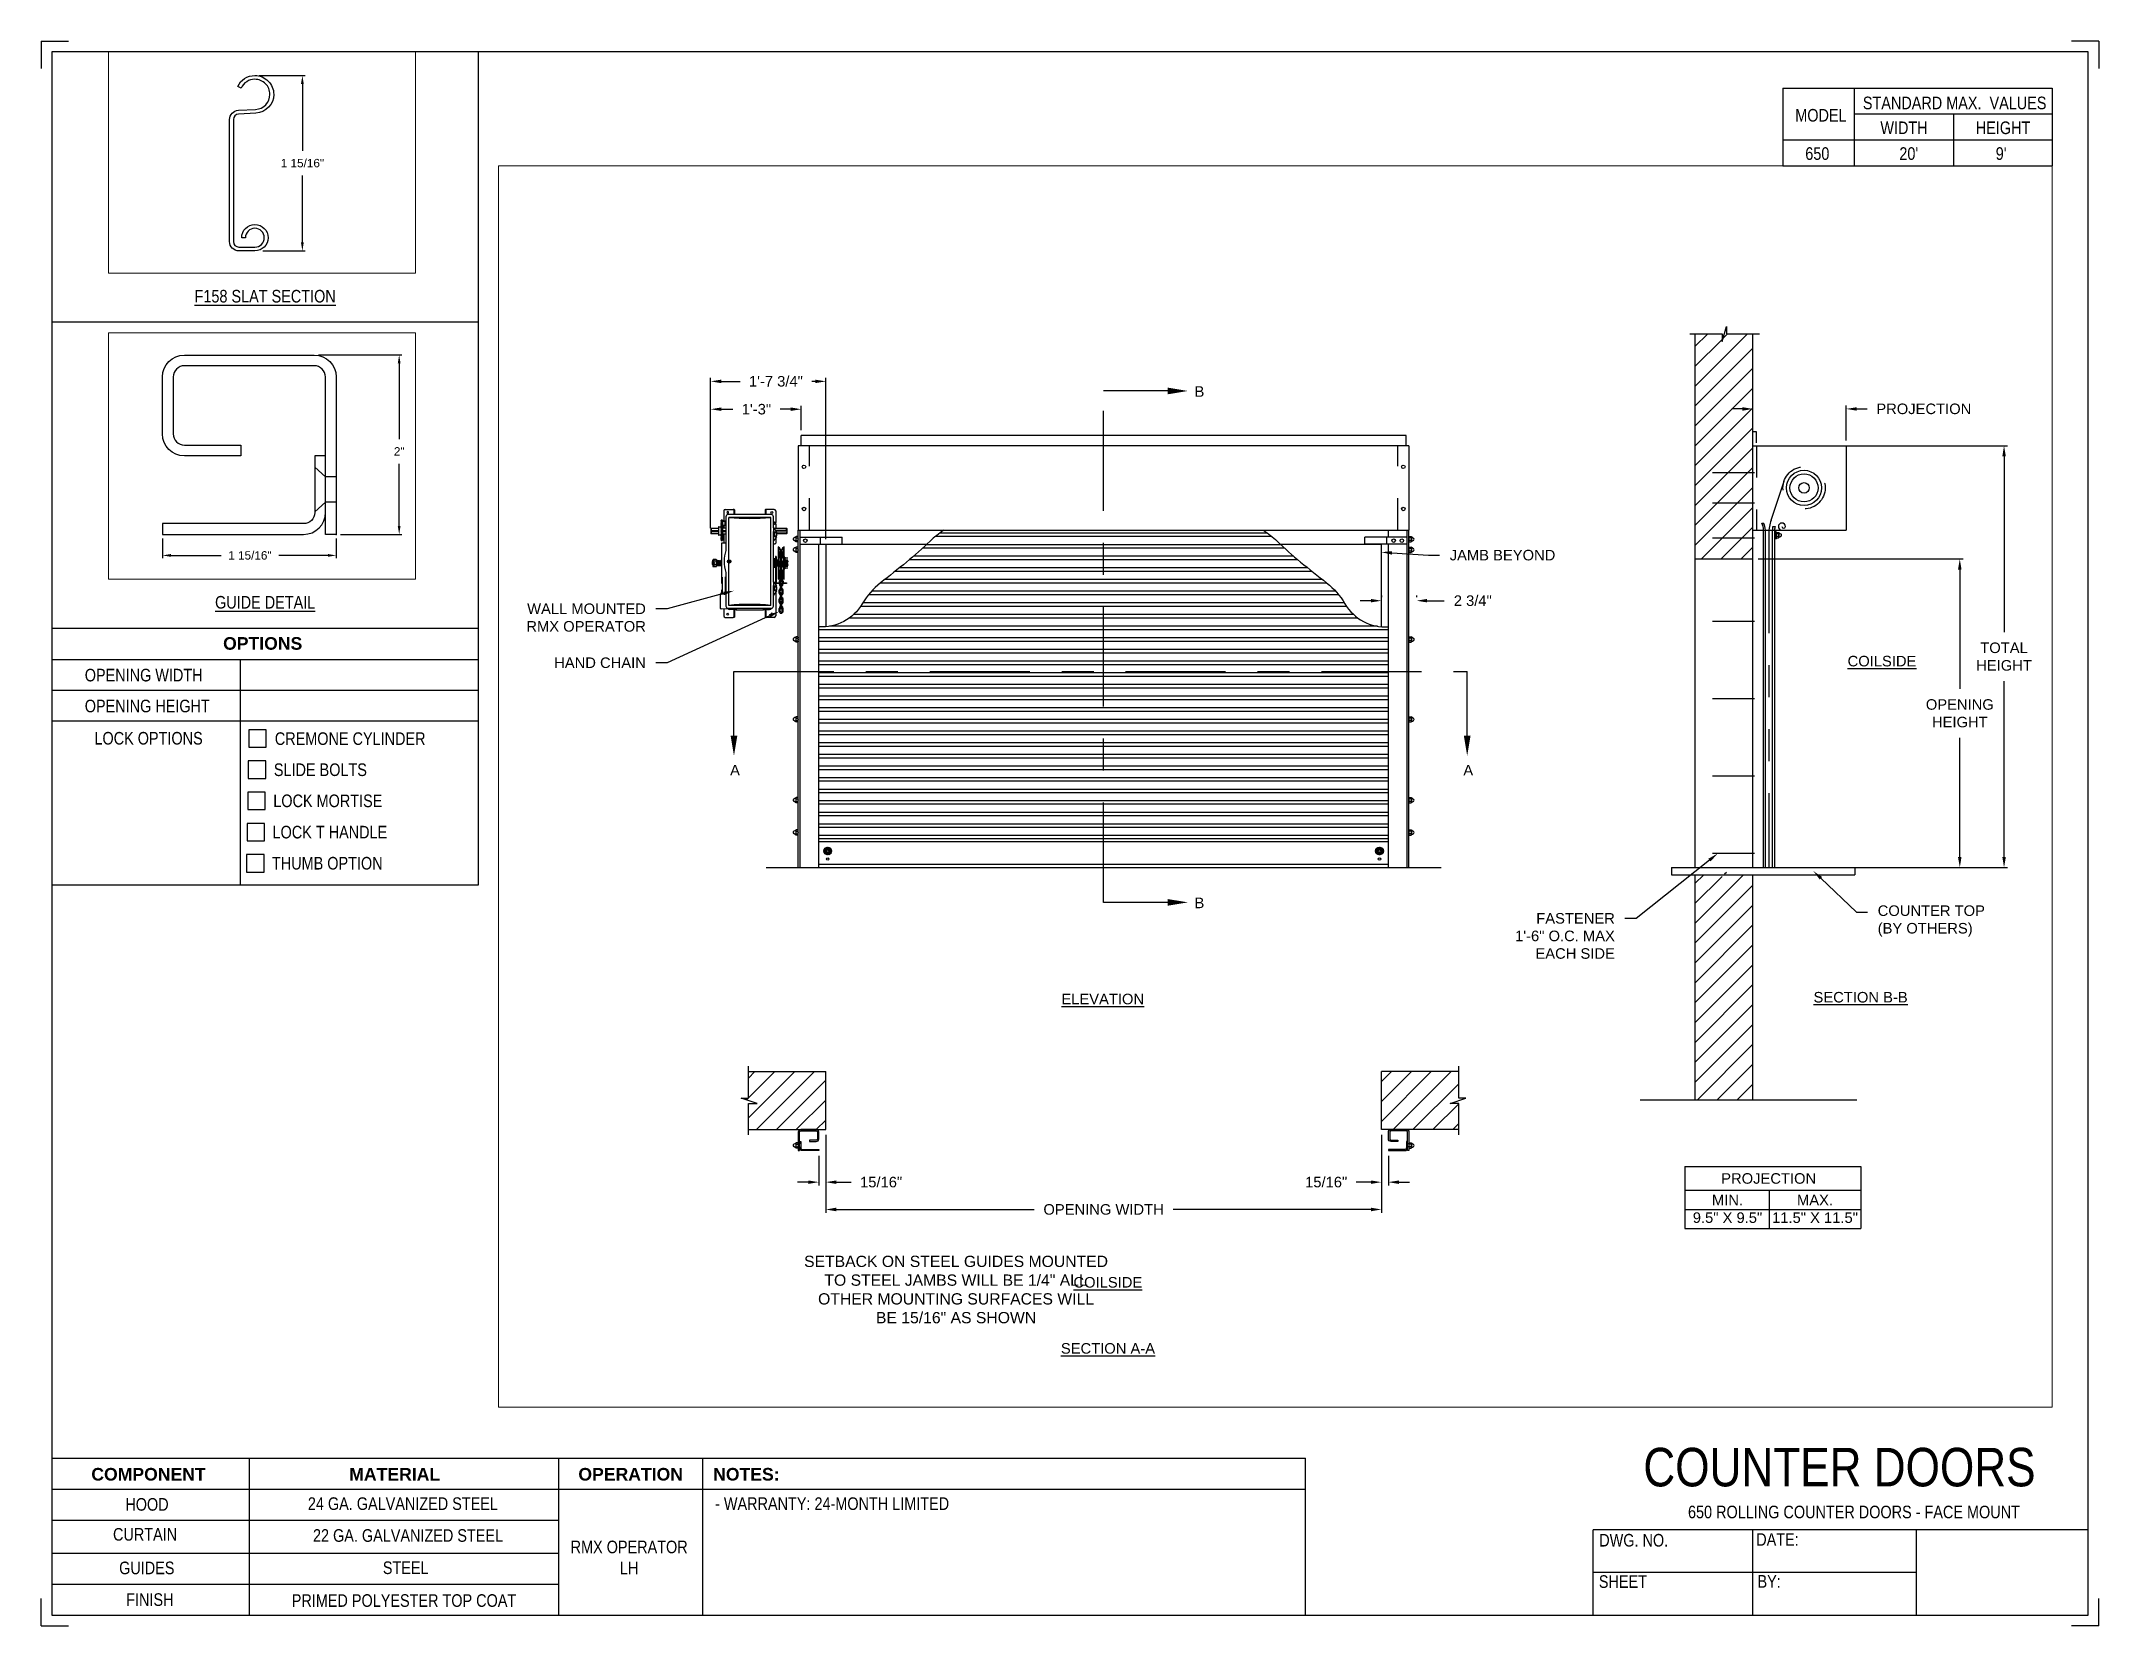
# Paper-space layout '650 OPERATOR LH' of a CAD drawing. Header units: inches. Extents: x 0.1 to 10.9, y 0.1 to 8.4.
# The model-space entities are those that its viewports show. They can reach past a viewport. Long polylines and large blocks are cut down to what shows.
import ezdxf
from ezdxf import colors
from ezdxf.entities.mleader import LeaderData, LeaderLine
from ezdxf.math import Vec2, Vec3

# ---------------------------------------------------------------- set-up
doc = ezdxf.new("R2010")
doc.units = ezdxf.units.IN
doc.header["$LTSCALE"] = 0.25
doc.header["$MEASUREMENT"] = 0
for name, pattern in [('CENTER', [2, 1.25, -0.25, 0.25, -0.25]), ('CENTER2', [1.125, 0.75, -0.125, 0.125, -0.125]), ('HIDDEN', [0.375, 0.25, -0.125]), ('HIDDEN2', [0.1875, 0.125, -0.0625]), ('PHANTOM', [2.5, 1.25, -0.25, 0.25, -0.25, 0.25, -0.25])]:
    doc.linetypes.add(name, pattern=pattern)
for name, color, linetype in [('ANNOTATIONS', 1, 'Continuous'), ('DETAILS', 4, 'Continuous'), ('RMX OPERATOR LH', 7, 'Continuous'), ('SECTION CUTS', 6, 'CENTER'), ('TITLE BLOCK', 7, 'Continuous')]:
    doc.layers.add(name, color=color, linetype=linetype)
doc.styles.add('ARIAL', font='arial.ttf', dxfattribs={"height": 0.09375})
doc.styles.add('CADdetails-DIMENSIONS', font='ARIALN.TTF', dxfattribs={"height": 2.38})
doc.styles.get("Standard").update_dxf_attribs({"font": 'romans.shx'})
doc.dimstyles.new('ARIAL', dxfattribs={"dimtxt": 0.09375, "dimasz": 0.09375, "dimexe": 0.03125, "dimexo": 0.046875, "dimgap": 0.09, "dimtad": 0, "dimtih": 1, "dimtoh": 1, "dimdec": 4, "dimzin": 0, "dimdsep": 46, "dimlunit": 4, "dimtxsty": 'ARIAL', "dimcen": 0.09, "dimadec": 0, "dimazin": 0, "dimtfac": 1, "dimtdec": 4, "dimtix": 1, "dimtofl": 0, "dimtmove": 0, "dimatfit": 3, "dimfxl": 0.18, "dimfrac": 2, "dimtolj": 1, "dimtzin": 0, "dimarcsym": 0})
doc.dimstyles.new('STANDARD$0', dxfattribs={"dimtxt": 0.09375, "dimasz": 0.09375, "dimexe": 0.03125, "dimexo": 0.046875, "dimgap": 0.09, "dimtad": 0, "dimtih": 1, "dimtoh": 1, "dimdec": 4, "dimzin": 0, "dimdsep": 46, "dimtxsty": 'ARIAL', "dimcen": 0.09, "dimadec": 0, "dimazin": 0, "dimtfac": 1, "dimtdec": 4, "dimtofl": 0, "dimtmove": 0, "dimatfit": 1, "dimfxl": 1, "dimtolj": 1, "dimtzin": 0, "dimarcsym": 0})
pattern_1 = [(45, (-18.19832, -37.69023), (-0.088388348, 0.088388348), [])]
pattern_2 = [(45, (-18.69422, -37.69023), (-0.08838835, 0.08838835), [])]

psp = doc.layouts.new('650 OPERATOR LH')

# ---------------------------------------------------------------- texts
at = {"layer": 'TITLE BLOCK', "attachment_point": 2, "style": 'CADdetails-DIMENSIONS'}
for s, width, insert, char_height in [('MODEL', 0.28815, (9.45, 8.068), 0.0664), ('STANDARD MAX.  VALUES', 1.75949, (10.155, 8.133), 0.06641), ('WIDTH', 0.42908, (9.888, 8.002), 0.0664), ('HEIGHT', 0.42908, (10.41, 8.002), 0.0664), ('\\pxqc;650', 0.29952, (9.431, 7.866), 0.0664)]:
    psp.add_mtext_dynamic_manual_height_columns(s, width=width, gutter_width=1.363, heights=[0], dxfattribs=dict(at, insert=insert, char_height=char_height))
at = {"layer": 'TITLE BLOCK', "style": 'CADdetails-DIMENSIONS'}
for s, insert, char_height, width, attachment_point in [("20'", (9.913, 7.866), 0.0664, 1.75949, 2), ("9'", (10.4, 7.866), 0.0664, 1.75949, 2), ('{\\LF158 SLAT SECTION}', (1.248, 7.114), 0.06641, 1.75949, 2), ('{\\LGUIDE DETAIL}', (1.248, 5.5), 0.06641, 1.75949, 2), ('{\\fArial|b1|i0|c0|p34;OPTIONS}', (1.235, 5.283), 0.06641, 1.75949, 2), ('OPENING WIDTH', (0.297, 5.116), 0.06641, 1.30693, 1), ('OPENING HEIGHT', (0.297, 4.953), 0.06641, 1.30693, 1), ('LOCK OPTIONS', (0.348, 4.783), 0.06641, 1.30693, 1), ('CREMONE CYLINDER', (1.299, 4.781), 0.06641, 1.23928, 1), ('SLIDE BOLTS', (1.294, 4.617), 0.06641, 1.53035, 1), ('LOCK MORTISE', (1.291, 4.453), 0.06641, 1.53035, 1), ('LOCK T HANDLE', (1.287, 4.288), 0.06641, 1.53035, 1), ('THUMB OPTION', (1.284, 4.124), 0.06641, 1.53035, 1), ('\\A1;\\pxqc;COUNTER DOORS', (10.642, 1.008), 0.20312, 2.18877, 3), ('{\\fArial|b1|i0|c0|p34;COMPONENT}', (0.633, 0.902), 0.06641, 1.75949, 2), ('{\\fArial|b1|i0|c0|p34;MATERIAL}', (1.931, 0.902), 0.06641, 1.75949, 2), ('{\\fArial|b1|i0|c0|p34;OPERATION}', (3.175, 0.902), 0.06641, 1.75949, 2), ('{\\fArial|b1|i0|c0|p34;NOTES:}', (3.785, 0.902), 0.06641, 1.75949, 2), ('HOOD', (0.625, 0.743), 0.0664, 1.75949, 2), ('  24 GA. GALVANIZED STEEL', (1.953, 0.747), 0.06641, 1.75949, 2), ('\\pxql,t2;- WARRANTY: 24-MONTH LIMITED', (5.176, 0.747), 0.06641, 3.11182, 2), ('650 ROLLING COUNTER DOORS - FACE MOUNT', (9.624, 0.703), 0.06641, 2.79915, 2), ('CURTAIN', (0.615, 0.585), 0.0664, 1.75949, 2), ('  22 GA. GALVANIZED STEEL', (1.98, 0.579), 0.06641, 1.75949, 2), ('DWG. NO.', (8.463, 0.554), 0.0664, 1.75949, 2), ('DATE:', (9.221, 0.558), 0.0664, 1.75949, 2), ('\\P\\PRMX OPERATOR \\PLH', (3.167, 0.74), 0.06641, 1.75949, 2), ('GUIDES', (0.624, 0.408), 0.0664, 1.75949, 2), ('STEEL', (1.989, 0.409), 0.0664, 1.75949, 2), ('SHEET', (8.406, 0.336), 0.0664, 1.75949, 2), ('BY:', (9.177, 0.337), 0.0664, 1.75949, 2), ('FINISH', (0.64, 0.241), 0.0664, 1.75949, 2), ('PRIMED POLYESTER TOP COAT', (1.98, 0.236), 0.06641, 1.75949, 2)]:
    psp.add_mtext(s, dxfattribs=dict(at, insert=insert, char_height=char_height, width=width, attachment_point=attachment_point))

msp = doc.modelspace()

# ---------------------------------------------------------------- texts
at = {"layer": 'ANNOTATIONS', "char_height": 0.09375, "attachment_point": 2, "style": 'ARIAL'}
for s, insert, width in [('{\\LCOILSIDE}', (186.4805, 222.50515), 1.3823677), ('{\\LELEVATION}', (179.55534, 219.50166), 3.0834986), ('{\\LSECTION B-B}', (186.29046, 219.51762), 1.3823677), ('{\\LCOILSIDE}', (179.60081, 216.98359), 1.3823677), ('{\\LSECTION A-A}', (179.60195, 216.39615), 1.3823677)]:
    msp.add_mtext(s, dxfattribs=dict(at, insert=insert, width=width))
for s, width, insert in [('PROJECTION ', 1.7594917, (185.47357, 217.90665)), ('MIN.\\P9.5" X 9.5" ', 0.6711642, (185.10754, 217.71466)), ('MAX.\\P11.5" X 11.5"', 0.7869326, (185.88519, 217.71466))]:
    msp.add_mtext_dynamic_manual_height_columns(s, width=width, gutter_width=1.36268, heights=[0], dxfattribs=dict(at, insert=insert))
at = {"layer": 'ANNOTATIONS', "linetype": 'Continuous', "insert": (176.90145, 217.17281), "char_height": 0.1, "attachment_point": 1, "style": 'ARIAL'}
msp.add_mtext('\\pxqc;SETBACK ON STEEL GUIDES MOUNTED\\PTO STEEL JAMBS WILL BE 1/4" ALL\\POTHER MOUNTING SURFACES WILL\\PBE 15/16" AS SHOWN', dxfattribs=at)
at = {"layer": 'SECTION CUTS', "style": 'ARIAL'}
for s, p in [('B', (180.37124, 224.80774)), ('A', (176.24391, 221.44212)), ('A', (182.75987, 221.44212)), ('B', (180.37124, 220.26202))]:
    msp.add_text(s, height=0.09375, dxfattribs=at).set_placement(p)

# ---------------------------------------------------------------- blocks, each defined once
blk = doc.blocks.new('*D5')
at = {"layer": 'ANNOTATIONS', "color": 0, "lineweight": -2, "transparency": 16777216}
for p, q in [((170.877, 254.326), (170.877, 254.107)), ((172.814, 254.326), (172.814, 254.107)), ((170.971, 254.138), (171.53, 254.138)), ((172.721, 254.138), (172.173, 254.138))]:
    blk.add_line(p, q, dxfattribs=at)
at = {"layer": 'ANNOTATIONS', "color": 0, "transparency": 16777216}
for points in [[(170.971, 254.154), (170.971, 254.123), (170.877, 254.138)], [(172.721, 254.154), (172.721, 254.123), (172.814, 254.138)]]:
    blk.add_solid(points, dxfattribs=at)
at = {"layer": 'defpoints', "color": 0, "transparency": 16777216}
for p in [(170.877, 254.373), (172.814, 254.373), (170.877, 254.138)]:
    blk.add_point(p, dxfattribs=at)
at = {"layer": 'ANNOTATIONS', "color": 0, "transparency": 16777216, "insert": (171.852, 254.138), "char_height": 0.09375, "attachment_point": 5, "style": 'ARIAL'}
blk.add_mtext('\\A1;1 15/16"', dxfattribs=at)
blk = doc.blocks.new('*D6')
at = {"layer": 'ANNOTATIONS', "color": 0, "lineweight": -2, "transparency": 16777216}
for p, q in [((172.616, 256.373), (173.547, 256.373)), ((173.516, 256.279), (173.516, 255.435)), ((173.516, 254.466), (173.516, 255.161)), ((172.861, 254.373), (173.547, 254.373))]:
    blk.add_line(p, q, dxfattribs=at)
at = {"layer": 'ANNOTATIONS', "color": 0, "transparency": 16777216}
for points in [[(173.5, 256.279), (173.531, 256.279), (173.516, 256.373)], [(173.5, 254.466), (173.531, 254.466), (173.516, 254.373)]]:
    blk.add_solid(points, dxfattribs=at)
at = {"layer": 'defpoints', "color": 0, "transparency": 16777216}
for p in [(172.569, 256.373), (173.516, 256.373), (172.814, 254.373)]:
    blk.add_point(p, dxfattribs=at)
at = {"layer": 'ANNOTATIONS', "color": 0, "transparency": 16777216, "insert": (173.516, 255.298), "char_height": 0.0938, "attachment_point": 5, "style": 'ARIAL'}
blk.add_mtext('\\A1;2"', dxfattribs=at)
blk = doc.blocks.new('*D34')
at = {"layer": 'ANNOTATIONS', "color": 0, "lineweight": -2, "transparency": 16777216}
for p, q in [((176.071, 223.64), (176.071, 224.976)), ((176.165, 224.945), (176.332, 224.945)), ((177.001, 224.945), (176.97, 224.945)), ((177.094, 223.543), (177.094, 224.976))]:
    blk.add_line(p, q, dxfattribs=at)
at = {"layer": 'ANNOTATIONS', "color": 0, "transparency": 16777216}
for points in [[(176.165, 224.96), (176.165, 224.929), (176.071, 224.945)], [(177.001, 224.96), (177.001, 224.929), (177.094, 224.945)]]:
    blk.add_solid(points, dxfattribs=at)
at = {"layer": 'defpoints', "color": 0, "transparency": 16777216}
for p in [(176.071, 224.945), (176.071, 223.593), (177.094, 223.496)]:
    blk.add_point(p, dxfattribs=at)
at = {"layer": 'ANNOTATIONS', "color": 0, "transparency": 16777216, "insert": (176.651, 224.945), "char_height": 0.09375, "attachment_point": 5, "style": 'ARIAL'}
blk.add_mtext('\\A1;1\'-7 3/4"', dxfattribs=at)
blk = doc.blocks.new('*D35')
at = {"layer": 'ANNOTATIONS', "color": 0, "lineweight": -2, "transparency": 16777216}
for p, q in [((176.071, 223.683), (176.071, 224.728)), ((176.165, 224.697), (176.268, 224.697)), ((176.782, 224.697), (176.689, 224.697)), ((176.876, 224.512), (176.876, 224.728))]:
    blk.add_line(p, q, dxfattribs=at)
at = {"layer": 'ANNOTATIONS', "color": 0, "transparency": 16777216}
for points in [[(176.165, 224.713), (176.165, 224.682), (176.071, 224.697)], [(176.782, 224.713), (176.782, 224.682), (176.876, 224.697)]]:
    blk.add_solid(points, dxfattribs=at)
at = {"layer": 'defpoints', "color": 0, "transparency": 16777216}
for p in [(176.071, 224.697), (176.876, 224.465), (176.071, 223.636)]:
    blk.add_point(p, dxfattribs=at)
at = {"layer": 'ANNOTATIONS', "color": 0, "transparency": 16777216, "insert": (176.478, 224.697), "char_height": 0.0938, "attachment_point": 5, "style": 'ARIAL'}
blk.add_mtext('\\A1;1\'-3"', dxfattribs=at)
blk = doc.blocks.new('*D36')
at = {"layer": 'ANNOTATIONS', "color": 0, "lineweight": -2, "transparency": 16777216}
for p, q in [((181.938, 222.995), (181.844, 222.995)), ((182.032, 223.042), (182.032, 223.027)), ((182.344, 223.042), (182.344, 223.027)), ((182.438, 222.995), (182.591, 222.995))]:
    blk.add_line(p, q, dxfattribs=at)
at = {"layer": 'ANNOTATIONS', "color": 0, "transparency": 16777216}
for points in [[(181.938, 223.011), (181.938, 222.98), (182.032, 222.995)], [(182.438, 223.011), (182.438, 222.98), (182.344, 222.995)]]:
    blk.add_solid(points, dxfattribs=at)
at = {"layer": 'defpoints', "color": 0, "transparency": 16777216}
for p in [(182.032, 222.995), (182.344, 222.995), (182.344, 222.995)]:
    blk.add_point(p, dxfattribs=at)
at = {"layer": 'ANNOTATIONS', "color": 0, "transparency": 16777216, "insert": (182.844, 222.995), "char_height": 0.0938, "attachment_point": 5, "style": 'ARIAL'}
blk.add_mtext('\\A1;2 3/4"', dxfattribs=at)
blk = doc.blocks.new('*D42')
at = {"layer": 'ANNOTATIONS', "color": 0, "lineweight": -2, "transparency": 16777216}
for p, q in [((177.094, 218.247), (177.094, 217.553)), ((182.032, 218.247), (182.032, 217.553)), ((177.188, 217.584), (178.947, 217.584)), ((181.938, 217.584), (180.18, 217.584))]:
    blk.add_line(p, q, dxfattribs=at)
at = {"layer": 'ANNOTATIONS', "color": 0, "transparency": 16777216}
for points in [[(177.188, 217.6), (177.188, 217.568), (177.094, 217.584)], [(181.938, 217.6), (181.938, 217.568), (182.032, 217.584)]]:
    blk.add_solid(points, dxfattribs=at)
at = {"layer": 'defpoints', "color": 0, "transparency": 16777216}
for p in [(177.094, 218.294), (182.032, 218.294), (182.032, 217.584)]:
    blk.add_point(p, dxfattribs=at)
at = {"layer": 'ANNOTATIONS', "color": 0, "transparency": 16777216, "insert": (179.563, 217.584), "char_height": 0.09375, "width": 2.38041, "attachment_point": 5, "style": 'ARIAL'}
blk.add_mtext('\\A1;OPENING WIDTH', dxfattribs=at)
blk = doc.blocks.new('*D40')
at = {"layer": 'ANNOTATIONS', "color": 0, "lineweight": -2, "transparency": 16777216}
for p, q in [((182.032, 218.247), (182.032, 217.796)), ((182.094, 218.06), (182.094, 217.796)), ((181.938, 217.827), (181.808, 217.827)), ((182.188, 217.827), (182.282, 217.827))]:
    blk.add_line(p, q, dxfattribs=at)
at = {"layer": 'ANNOTATIONS', "color": 0, "transparency": 16777216}
for points in [[(181.938, 217.842), (181.938, 217.811), (182.032, 217.827)], [(182.188, 217.842), (182.188, 217.811), (182.094, 217.827)]]:
    blk.add_solid(points, dxfattribs=at)
at = {"layer": 'defpoints', "color": 0, "transparency": 16777216}
for p in [(182.032, 218.294), (182.094, 218.107), (182.094, 217.827)]:
    blk.add_point(p, dxfattribs=at)
at = {"layer": 'ANNOTATIONS', "color": 0, "transparency": 16777216, "insert": (181.541, 217.827), "char_height": 0.0938, "attachment_point": 5, "style": 'ARIAL'}
blk.add_mtext('\\A1;15/16"', dxfattribs=at)
blk = doc.blocks.new('*D41')
at = {"layer": 'ANNOTATIONS', "color": 0, "lineweight": -2, "transparency": 16777216}
for p, q in [((177.094, 218.247), (177.094, 217.796)), ((177.032, 218.06), (177.032, 217.796)), ((176.938, 217.827), (176.844, 217.827)), ((177.188, 217.827), (177.319, 217.827))]:
    blk.add_line(p, q, dxfattribs=at)
at = {"layer": 'ANNOTATIONS', "color": 0, "transparency": 16777216}
for points in [[(176.938, 217.842), (176.938, 217.811), (177.032, 217.827)], [(177.188, 217.842), (177.188, 217.811), (177.094, 217.827)]]:
    blk.add_solid(points, dxfattribs=at)
at = {"layer": 'defpoints', "color": 0, "transparency": 16777216}
for p in [(177.094, 218.294), (177.032, 218.107), (177.032, 217.827)]:
    blk.add_point(p, dxfattribs=at)
at = {"layer": 'ANNOTATIONS', "color": 0, "transparency": 16777216, "insert": (177.586, 217.827), "char_height": 0.0938, "attachment_point": 5, "style": 'ARIAL'}
blk.add_mtext('\\A1;15/16"', dxfattribs=at)
blk = doc.blocks.new('*X8')
at = {"color": 0, "linetype": 'Continuous'}
for p, q in [((2.144, 5.299), (2.185, 5.339)), ((2.144, 5.304), (2.18, 5.339)), ((2.144, 5.309), (2.174, 5.339)), ((2.145, 5.294), (2.189, 5.338)), ((2.146, 5.317), (2.167, 5.338)), ((2.147, 5.29), (2.193, 5.336)), ((2.149, 5.287), (2.167, 5.305)), ((2.164, 5.274), (2.209, 5.319)), ((2.168, 5.272), (2.211, 5.315)), ((2.172, 5.271), (2.212, 5.311)), ((2.177, 5.271), (2.212, 5.306)), ((2.178, 5.316), (2.196, 5.334)), ((2.183, 5.315), (2.2, 5.332)), ((2.186, 5.313), (2.203, 5.329)), ((2.188, 5.31), (2.205, 5.326)), ((2.189, 5.305), (2.207, 5.323)), ((2.151, 5.284), (2.168, 5.3)), ((2.154, 5.281), (2.17, 5.297)), ((2.157, 5.278), (2.174, 5.295)), ((2.16, 5.276), (2.178, 5.294)), ((2.183, 5.271), (2.212, 5.3)), ((2.191, 5.273), (2.21, 5.293))]:
    blk.add_line(p, q, dxfattribs=at)
blk = doc.blocks.new('*D37')
at = {"layer": 'ANNOTATIONS', "color": 0, "lineweight": -2, "transparency": 16777216}
for p, q in [((185.24, 224.7), (185.147, 224.7)), ((185.334, 224.546), (185.334, 224.731)), ((186.163, 224.42), (186.163, 224.731)), ((186.256, 224.7), (186.35, 224.7))]:
    blk.add_line(p, q, dxfattribs=at)
at = {"layer": 'ANNOTATIONS', "color": 0, "transparency": 16777216}
for points in [[(185.24, 224.715), (185.24, 224.684), (185.334, 224.7)], [(186.256, 224.715), (186.256, 224.684), (186.163, 224.7)]]:
    blk.add_solid(points, dxfattribs=at)
at = {"layer": 'defpoints', "color": 0, "transparency": 16777216}
for p in [(186.163, 224.7), (185.334, 224.499), (186.163, 224.373)]:
    blk.add_point(p, dxfattribs=at)
at = {"layer": 'ANNOTATIONS', "color": 0, "transparency": 16777216, "insert": (186.852, 224.7), "char_height": 0.09375, "attachment_point": 5, "style": 'ARIAL'}
blk.add_mtext('\\A1;PROJECTION', dxfattribs=at)
blk = doc.blocks.new('*D38')
at = {"layer": 'ANNOTATIONS', "color": 0, "lineweight": -2, "transparency": 16777216}
for p, q in [((185.381, 223.366), (187.203, 223.366)), ((187.172, 223.272), (187.172, 222.212)), ((187.172, 220.717), (187.172, 221.777)), ((185.631, 220.623), (187.203, 220.623))]:
    blk.add_line(p, q, dxfattribs=at)
at = {"layer": 'ANNOTATIONS', "color": 0, "transparency": 16777216}
for points in [[(187.156, 223.272), (187.187, 223.272), (187.172, 223.366)], [(187.156, 220.717), (187.187, 220.717), (187.172, 220.623)]]:
    blk.add_solid(points, dxfattribs=at)
at = {"layer": 'defpoints', "color": 0, "transparency": 16777216}
for p in [(185.334, 223.366), (185.584, 220.623), (187.172, 220.623)]:
    blk.add_point(p, dxfattribs=at)
at = {"layer": 'ANNOTATIONS', "color": 0, "transparency": 16777216, "insert": (187.172, 221.994), "char_height": 0.09375, "attachment_point": 5, "style": 'ARIAL'}
blk.add_mtext('\\A1;OPENING \\PHEIGHT', dxfattribs=at)
blk = doc.blocks.new('*D39')
at = {"layer": 'ANNOTATIONS', "color": 0, "lineweight": -2, "transparency": 16777216}
for p, q in [((186.131, 224.373), (187.597, 224.373)), ((187.565, 224.279), (187.565, 222.716)), ((187.565, 220.717), (187.565, 222.281)), ((186.131, 220.623), (187.597, 220.623))]:
    blk.add_line(p, q, dxfattribs=at)
at = {"layer": 'ANNOTATIONS', "color": 0, "transparency": 16777216}
for points in [[(187.55, 224.279), (187.581, 224.279), (187.565, 224.373)], [(187.55, 220.717), (187.581, 220.717), (187.565, 220.623)]]:
    blk.add_solid(points, dxfattribs=at)
at = {"layer": 'defpoints', "color": 0, "transparency": 16777216}
for p in [(186.084, 224.373), (186.084, 220.623), (187.565, 220.623)]:
    blk.add_point(p, dxfattribs=at)
at = {"layer": 'ANNOTATIONS', "color": 0, "transparency": 16777216, "insert": (187.565, 222.498), "char_height": 0.0938, "attachment_point": 5, "style": 'ARIAL'}
blk.add_mtext('\\A1;TOTAL \\PHEIGHT', dxfattribs=at)
blk = doc.blocks.new('*D58')
at = {"layer": 'ANNOTATIONS', "color": 0, "lineweight": -2, "transparency": 16777216}
for p, q in [((171.954, 259.415), (172.468, 259.415)), ((172.437, 259.321), (172.437, 258.576)), ((172.437, 257.554), (172.437, 258.299)), ((171.996, 257.46), (172.468, 257.46))]:
    blk.add_line(p, q, dxfattribs=at)
at = {"layer": 'ANNOTATIONS', "color": 0, "transparency": 16777216}
for points in [[(172.421, 259.321), (172.452, 259.321), (172.437, 259.415)], [(172.421, 257.554), (172.452, 257.554), (172.437, 257.46)]]:
    blk.add_solid(points, dxfattribs=at)
at = {"layer": 'defpoints', "color": 0, "transparency": 16777216}
for p in [(171.907, 259.415), (171.949, 257.46), (172.437, 257.46)]:
    blk.add_point(p, dxfattribs=at)
at = {"layer": 'ANNOTATIONS', "color": 0, "transparency": 16777216, "insert": (172.437, 258.438), "char_height": 0.09375, "attachment_point": 5, "style": 'ARIAL'}
blk.add_mtext('\\A1;1 15/16"', dxfattribs=at)

# ---------------------------------------------------------------- dimensions: what is measured, and where the dimension line sits
at = {"layer": 'ANNOTATIONS'}
for base, p1, p2, angle, text, picture, middle in [((172.43684, 257.46018), (171.90727, 259.41499), (171.94944, 257.46018), 90, '1 15/16"', '*D58', (172.43684, 258.43759)), ((176.07147, 224.94484), (177.09447, 223.49608), (176.07147, 223.59302), 180, '1\'-7 3/4"', '*D34', (176.65106, 224.94484)), ((176.07147, 224.69722), (176.87572, 224.46483), (176.07147, 223.63595), 180, '1\'-3"', '*D35', (176.47842, 224.69722))]:
    dim = msp.add_linear_dim(base=base, p1=p1, p2=p2, angle=angle, text=text, dimstyle='STANDARD$0', dxfattribs=at)
    dim.commit()
    dim.dimension.update_dxf_attribs({"geometry": picture, "text_midpoint": middle, "dimtype": 160})
for base, p2, angle, picture, middle in [((173.51571, 256.37255), (172.56934, 256.37255), 90, '*D6', (173.51571, 255.29795)), ((170.87684, 254.13825), (170.87684, 254.37255), 180, '*D5', (171.85177, 254.13825))]:
    dim = msp.add_linear_dim(base=base, p1=(172.81434, 254.37255), p2=p2, angle=angle, dimstyle='ARIAL', dxfattribs=at)
    dim.commit()
    dim.dimension.update_dxf_attribs({"geometry": picture, "text_midpoint": middle, "dimtype": 160})
for base, p1, p2, text, picture, middle in [((186.16255, 224.69962), (185.33411, 224.49889), (186.16255, 224.37308), 'PROJECTION', '*D37', (186.85166, 224.69962)), ((182.34447, 222.99532), (182.03197, 222.99532), (182.34447, 222.99532), '2 3/4"', '*D36', (182.84447, 222.99532)), ((177.03197, 217.82685), (177.09447, 218.29419), (177.03197, 218.10679), '15/16"', '*D41', (177.58554, 217.82685)), ((182.09447, 217.82685), (182.03197, 218.29419), (182.09447, 218.10679), '15/16"', '*D40', (181.54089, 217.82685))]:
    dim = msp.add_linear_dim(base=base, p1=p1, p2=p2, text=text, dimstyle='STANDARD$0', dxfattribs=at)
    dim.commit()
    dim.dimension.update_dxf_attribs({"geometry": picture, "text_midpoint": middle, "dimtype": 160})
for base, p1, p2, text, picture, middle in [((187.56544, 220.62308), (186.08411, 224.37308), (186.08411, 220.62308), 'TOTAL \\PHEIGHT', '*D39', (187.56544, 222.49808)), ((187.17169, 220.62308), (185.33411, 223.36588), (185.58442, 220.62308), 'OPENING \\PHEIGHT', '*D38', (187.17169, 221.99448))]:
    dim = msp.add_linear_dim(base=base, p1=p1, p2=p2, angle=90, text=text, dimstyle='STANDARD$0', dxfattribs=at)
    dim.commit()
    dim.dimension.update_dxf_attribs({"geometry": picture, "text_midpoint": middle})
dim = msp.add_linear_dim(base=(182.03197, 217.58397), p1=(177.09447, 218.29419), p2=(182.03197, 218.29419), text='OPENING WIDTH', dimstyle='STANDARD$0', dxfattribs=at)
dim.commit()
dim.dimension.update_dxf_attribs({"geometry": '*D42', "text_midpoint": (179.56322, 217.58397)})

# ---------------------------------------------------------------- hatches: boundary and pattern name
at = {"layer": 'RMX OPERATOR LH', "linetype": 'Continuous'}
h = msp.add_hatch(dxfattribs=at)
h.set_pattern_fill('ANSI31', color=256, style=0)
h.set_pattern_definition(pattern_1)
h.paths.add_polyline_path([(185.33411, 224.63301), (185.33411, 225.3676), (185.09762, 225.3676), (185.09762, 225.43226), (185.0592, 225.2989), (185.0592, 225.3676), (184.81849, 225.3676), (184.81849, 224.8173)])
h.paths.add_polyline_path([(184.81849, 224.8173), (184.81849, 223.36588), (185.33411, 223.36588), (185.33411, 224.61925), (185.33411, 224.63301)])
h = msp.add_hatch(dxfattribs=at)
h.set_pattern_fill('ANSI31', color=256, style=0)
h.set_pattern_definition(pattern_1)
h.paths.add_polyline_path([(185.33411, 220.55908), (185.09762, 220.55908), (185.09762, 220.62373), (185.0592, 220.49038), (185.0592, 220.55908), (184.81849, 220.55908), (184.81849, 218.55736), (185.33411, 218.55736)])
at = {"layer": 'RMX OPERATOR LH'}
h = msp.add_hatch(dxfattribs=at)
h.set_pattern_fill('ANSI31', color=256, style=0)
h.set_pattern_definition(pattern_2)
h.paths.add_polyline_path([(177.09447, 218.80981), (176.40697, 218.80981), (176.40697, 218.57261), (176.34286, 218.57261), (176.48493, 218.52571), (176.40697, 218.52571), (176.40697, 218.29419), (177.09447, 218.29419), (177.09447, 218.45669)])
h = msp.add_hatch(dxfattribs=at)
h.set_pattern_fill('ANSI31', color=256, style=0)
h.set_pattern_definition(pattern_2)
h.paths.add_polyline_path([(182.78357, 218.57261), (182.71947, 218.57261), (182.71947, 218.80981), (182.03197, 218.80981), (182.03197, 218.29419), (182.05014, 218.29419), (182.71947, 218.29419), (182.71947, 218.52571), (182.6415, 218.52571)])

# ---------------------------------------------------------------- linework, layer by layer
at = {"layer": 'ANNOTATIONS'}
for p, q in [((184.72736, 217.96608), (184.72736, 217.41471)), ((184.72736, 217.96608), (186.29247, 217.96608)), ((186.29247, 217.96608), (186.29247, 217.41471)), ((184.72736, 217.75461), (186.29247, 217.75461)), ((185.47773, 217.75461), (185.47773, 217.41471)), ((184.72736, 217.58466), (186.29247, 217.58466)), ((184.72736, 217.41471), (186.29247, 217.41471))]:
    msp.add_line(p, q, dxfattribs=at)
at = {"layer": 'DETAILS'}
for p, q in [((171.9065, 259.41499), (171.90726, 259.41499)), ((171.9065, 259.37299), (171.90726, 259.37299)), ((171.12184, 256.37255), (172.56934, 256.37255)), ((172.57434, 255.12255), (172.69434, 255.01317)), ((172.81434, 255.01317), (172.69434, 255.01317)), ((172.57434, 254.62255), (172.69434, 254.73192)), ((172.81434, 254.73192), (172.69434, 254.73192))]:
    msp.add_line(p, q, dxfattribs=at)
msp.add_lwpolyline([(172.11727, 259.20499, -0.39895955), (171.91826, 258.99528), (171.72602, 258.9852, 0.39895955), (171.66726, 258.92329), (171.66726, 257.56418, 0.41421356), (171.72926, 257.50218), (171.90726, 257.50218, 2.41421356), (171.80226, 257.60718), (171.76026, 257.60718, -2.41421356), (171.90726, 257.46018), (171.72926, 257.46018, -0.41421356), (171.62526, 257.56418), (171.62526, 258.92329, -0.39895955), (171.72382, 259.02715), (171.91607, 259.03722, 0.39895955), (172.07527, 259.20499, 0.41491795), (171.90687, 259.37299, 0.29455643), (171.75408, 259.27495), (171.75377, 259.27426), (171.71555, 259.29168), (171.71586, 259.29237, -0.29428604), (171.9069, 259.41499, -0.41473176)], format="xyb", close=True, dxfattribs=at)
for points in [[(172.56934, 256.37255, -0.41421356), (172.81434, 256.12755), (172.81434, 254.37255), (172.69434, 254.37255), (172.69434, 256.12755, 0.41421356), (172.56934, 256.25255), (171.12184, 256.25255, 0.41421356), (170.99684, 256.12755), (170.99684, 255.49255, 0.41421356), (171.12184, 255.36755), (171.75184, 255.36755), (171.75184, 255.24755), (171.12184, 255.24755, -0.41421356), (170.87684, 255.49255), (170.87684, 256.12755, -0.41421356), (171.12184, 256.37255)], [(172.69434, 255.24755), (172.57434, 255.24755), (172.57434, 254.61755, -0.41421356), (172.44934, 254.49255), (170.87684, 254.49255), (170.87684, 254.37255), (172.44934, 254.37255, 0.41421356), (172.69434, 254.61755)]]:
    msp.add_lwpolyline(points, format="xyb", dxfattribs=at)
msp.add_point((172.81434, 254.37255), dxfattribs=at)
msp.add_point((172.81434, 254.37255), dxfattribs=at)
at = {"layer": 'RMX OPERATOR LH', "linetype": 'Continuous'}
for p, q in [((184.7721, 225.3676), (185.0592, 225.3676)), ((184.81849, 225.3676), (184.81849, 220.62308)), ((185.0592, 225.2989), (185.09762, 225.43226)), ((185.0592, 225.3676), (185.0592, 225.2989)), ((185.09762, 225.43226), (185.09762, 225.3676)), ((185.09762, 225.3676), (185.39281, 225.3676)), ((185.33411, 220.62308), (185.33411, 225.3676)), ((182.27611, 224.37108), (176.85032, 224.37108)), ((176.85032, 224.37108), (176.85032, 223.62308)), ((182.25072, 224.46483), (176.87572, 224.46483)), ((176.87572, 224.37108), (176.87572, 224.46483)), ((182.25072, 224.37108), (182.25072, 224.46483)), ((182.27611, 224.37108), (182.27611, 223.62308)), ((185.33411, 224.49889), (185.36284, 224.49889)), ((185.33411, 224.37308), (186.16255, 224.37308)), ((185.36284, 224.49889), (185.36284, 224.39918)), ((186.16255, 224.37308), (186.16255, 223.62308)), ((176.85032, 224.17676), (176.85032, 223.81739)), ((185.49436, 223.71216), (185.6097, 224.05748)), ((176.16404, 223.70908), (176.16526, 223.70908)), ((176.16404, 223.70468), (176.16404, 223.70908)), ((176.16526, 223.70468), (176.16404, 223.70468)), ((176.16404, 223.69687), (176.16526, 223.69687)), ((176.16404, 223.69247), (176.16404, 223.69687)), ((176.16404, 223.69687), (176.16526, 223.69687)), ((176.16404, 223.69247), (176.16404, 223.69687)), ((176.16526, 223.69247), (176.16404, 223.69247)), ((176.16526, 223.69247), (176.16404, 223.69247)), ((176.16404, 223.68466), (176.16526, 223.68466)), ((176.16404, 223.68026), (176.16404, 223.68466)), ((176.16526, 223.68026), (176.16404, 223.68026)), ((176.16404, 223.67245), (176.16526, 223.67245)), ((176.16404, 223.66805), (176.16404, 223.67245)), ((176.16404, 223.67245), (176.16526, 223.67245)), ((176.16404, 223.66805), (176.16404, 223.67245)), ((176.16526, 223.66805), (176.16404, 223.66805)), ((176.16526, 223.66805), (176.16404, 223.66805)), ((176.16404, 223.66024), (176.16526, 223.66024)), ((176.16404, 223.65584), (176.16404, 223.66024)), ((176.16526, 223.65584), (176.16404, 223.65584)), ((176.16404, 223.64803), (176.16526, 223.64803)), ((176.16404, 223.64363), (176.16404, 223.64803)), ((176.16404, 223.64803), (176.16526, 223.64803)), ((176.16404, 223.64363), (176.16404, 223.64803)), ((176.16526, 223.64363), (176.16404, 223.64363)), ((176.16526, 223.64363), (176.16404, 223.64363)), ((176.17723, 223.7121), (176.16526, 223.7121)), ((176.16526, 223.7121), (176.16526, 223.68944)), ((176.16673, 223.68944), (176.16526, 223.68944)), ((176.16673, 223.68944), (176.16526, 223.68944)), ((176.16673, 223.68768), (176.16526, 223.68768)), ((176.16526, 223.68768), (176.16526, 223.66502)), ((176.16673, 223.66502), (176.16526, 223.66502)), ((176.16673, 223.66502), (176.16526, 223.66502)), ((176.16673, 223.66326), (176.16526, 223.66326)), ((176.16526, 223.66326), (176.16526, 223.6406)), ((176.16673, 223.6406), (176.16526, 223.6406)), ((176.16673, 223.6406), (176.16526, 223.6406)), ((176.16673, 223.63885), (176.16526, 223.63885)), ((176.16526, 223.63885), (176.16526, 223.61618)), ((176.16673, 223.7121), (176.16673, 223.53072)), ((176.16673, 223.70165), (176.16819, 223.70165)), ((176.16673, 223.69989), (176.16819, 223.69989)), ((176.16673, 223.69989), (176.16819, 223.69989)), ((176.16673, 223.67723), (176.16819, 223.67723)), ((176.16673, 223.67547), (176.16819, 223.67547)), ((176.16673, 223.67547), (176.16819, 223.67547)), ((176.16673, 223.65281), (176.16819, 223.65281)), ((176.16673, 223.65105), (176.16819, 223.65105)), ((176.16673, 223.65105), (176.16819, 223.65105)), ((176.16819, 223.7121), (176.16819, 223.70165)), ((176.16819, 223.71054), (176.1743, 223.71054)), ((176.1743, 223.70419), (176.16819, 223.70419)), ((176.16819, 223.69989), (176.16819, 223.67723)), ((176.16819, 223.69833), (176.1743, 223.69833)), ((176.1743, 223.69198), (176.16819, 223.69198)), ((176.16819, 223.68612), (176.1743, 223.68612)), ((176.1743, 223.67977), (176.16819, 223.67977)), ((176.16819, 223.67547), (176.16819, 223.65281)), ((176.16819, 223.67391), (176.1743, 223.67391)), ((176.16819, 223.66756), (176.1743, 223.66756)), ((176.1743, 223.66121), (176.16819, 223.66121)), ((176.16819, 223.65535), (176.1743, 223.65535)), ((176.16819, 223.65105), (176.16819, 223.62839)), ((176.1743, 223.649), (176.16819, 223.649)), ((176.16819, 223.64314), (176.1743, 223.64314)), ((176.1743, 223.7121), (176.1743, 223.70165)), ((176.1743, 223.70165), (176.17576, 223.70165)), ((176.1743, 223.69989), (176.1743, 223.67723)), ((176.1743, 223.69989), (176.17576, 223.69989)), ((176.1743, 223.69989), (176.17576, 223.69989)), ((176.1743, 223.67723), (176.17576, 223.67723)), ((176.1743, 223.67547), (176.1743, 223.65281)), ((176.1743, 223.67547), (176.17576, 223.67547)), ((176.1743, 223.67547), (176.17576, 223.67547)), ((176.1743, 223.65281), (176.17576, 223.65281)), ((176.1743, 223.65105), (176.1743, 223.62839)), ((176.1743, 223.65105), (176.17576, 223.65105)), ((176.1743, 223.65105), (176.17576, 223.65105)), ((176.17576, 223.7121), (176.17576, 223.53072)), ((176.17723, 223.68944), (176.17576, 223.68944)), ((176.17723, 223.68768), (176.17576, 223.68768)), ((176.17723, 223.66502), (176.17576, 223.66502)), ((176.17723, 223.66326), (176.17576, 223.66326)), ((176.17723, 223.6406), (176.17576, 223.6406)), ((176.17723, 223.63885), (176.17576, 223.63885)), ((176.17723, 223.7121), (176.17723, 223.68944)), ((176.17723, 223.70908), (176.17845, 223.70908)), ((176.17845, 223.70468), (176.17723, 223.70468)), ((176.17723, 223.69687), (176.17828, 223.69687)), ((176.17723, 223.69687), (176.17845, 223.69687)), ((176.17845, 223.69247), (176.17723, 223.69247)), ((176.17723, 223.68768), (176.17723, 223.66502)), ((176.17723, 223.68466), (176.17845, 223.68466)), ((176.17845, 223.68026), (176.17723, 223.68026)), ((176.17723, 223.67245), (176.17828, 223.67245)), ((176.17723, 223.67245), (176.17845, 223.67245)), ((176.17845, 223.66805), (176.17723, 223.66805)), ((176.17723, 223.66326), (176.17723, 223.6406)), ((176.17723, 223.66024), (176.17845, 223.66024)), ((176.17845, 223.65584), (176.17723, 223.65584)), ((176.17723, 223.64803), (176.17828, 223.64803)), ((176.17723, 223.64803), (176.17845, 223.64803)), ((176.17845, 223.64363), (176.17723, 223.64363)), ((176.17723, 223.63885), (176.17723, 223.61618)), ((176.17845, 223.70468), (176.17845, 223.70908)), ((176.17845, 223.69247), (176.17845, 223.69687)), ((176.17845, 223.68026), (176.17845, 223.68466)), ((176.17845, 223.66805), (176.17845, 223.67245)), ((176.17845, 223.65584), (176.17845, 223.66024)), ((176.17845, 223.64363), (176.17845, 223.64803)), ((176.6294, 223.64365), (176.6294, 223.60702)), ((176.6294, 223.64365), (176.62981, 223.64365)), ((176.62981, 223.64365), (176.65748, 223.60702)), ((185.41255, 223.68558), (185.42817, 223.68558)), ((185.51027, 223.65433), (185.5298, 223.65433)), ((176.16404, 223.63582), (176.16526, 223.63582)), ((176.16404, 223.63142), (176.16404, 223.63582)), ((176.16526, 223.63142), (176.16404, 223.63142)), ((176.16404, 223.62361), (176.16526, 223.62361)), ((176.16404, 223.61921), (176.16404, 223.62361)), ((176.16404, 223.62361), (176.16526, 223.62361)), ((176.16404, 223.61921), (176.16404, 223.62361)), ((176.16526, 223.61921), (176.16404, 223.61921)), ((176.16526, 223.61921), (176.16404, 223.61921)), ((176.16404, 223.6114), (176.16526, 223.6114)), ((176.16404, 223.607), (176.16404, 223.6114)), ((176.16526, 223.607), (176.16404, 223.607)), ((176.16404, 223.59919), (176.16526, 223.59919)), ((176.16404, 223.59479), (176.16404, 223.59919)), ((176.16404, 223.59919), (176.16526, 223.59919)), ((176.16404, 223.59479), (176.16404, 223.59919)), ((176.16526, 223.59479), (176.16404, 223.59479)), ((176.16526, 223.59479), (176.16404, 223.59479)), ((176.16404, 223.58698), (176.16526, 223.58698)), ((176.16404, 223.58258), (176.16404, 223.58698)), ((176.16526, 223.58258), (176.16404, 223.58258)), ((176.16404, 223.57477), (176.16526, 223.57477)), ((176.16404, 223.57037), (176.16404, 223.57477)), ((176.16404, 223.57477), (176.16526, 223.57477)), ((176.16404, 223.57037), (176.16404, 223.57477)), ((176.16526, 223.57037), (176.16404, 223.57037)), ((176.16526, 223.57037), (176.16404, 223.57037)), ((176.16404, 223.56256), (176.16526, 223.56256)), ((176.16404, 223.55816), (176.16404, 223.56256)), ((176.16526, 223.55816), (176.16404, 223.55816)), ((176.16404, 223.55035), (176.16526, 223.55035)), ((176.16404, 223.54595), (176.16404, 223.55035)), ((176.16404, 223.55035), (176.16526, 223.55035)), ((176.16404, 223.54595), (176.16404, 223.55035)), ((176.16526, 223.54595), (176.16404, 223.54595)), ((176.16526, 223.54595), (176.16404, 223.54595)), ((176.16404, 223.53814), (176.16526, 223.53814)), ((176.16404, 223.53374), (176.16404, 223.53814)), ((176.16526, 223.53374), (176.16404, 223.53374)), ((176.16673, 223.61618), (176.16526, 223.61618)), ((176.16673, 223.61618), (176.16526, 223.61618)), ((176.16673, 223.61443), (176.16526, 223.61443)), ((176.16526, 223.61443), (176.16526, 223.59177)), ((176.16673, 223.59177), (176.16526, 223.59177)), ((176.16673, 223.59177), (176.16526, 223.59177)), ((176.16673, 223.59001), (176.16526, 223.59001)), ((176.16526, 223.59001), (176.16526, 223.56735)), ((176.16673, 223.56735), (176.16526, 223.56735)), ((176.16673, 223.56735), (176.16526, 223.56735)), ((176.16673, 223.56559), (176.16526, 223.56559)), ((176.16526, 223.56559), (176.16526, 223.54293)), ((176.16673, 223.54293), (176.16526, 223.54293)), ((176.16673, 223.54293), (176.16526, 223.54293)), ((176.16526, 223.54117), (176.16526, 223.53072)), ((176.16673, 223.54117), (176.16526, 223.54117)), ((176.16673, 223.62839), (176.16819, 223.62839)), ((176.16673, 223.62664), (176.16819, 223.62664)), ((176.16673, 223.62664), (176.16819, 223.62664)), ((176.16673, 223.60397), (176.16819, 223.60397)), ((176.16673, 223.60222), (176.16819, 223.60222)), ((176.16673, 223.60222), (176.16819, 223.60222)), ((176.16673, 223.57956), (176.16819, 223.57956)), ((176.16673, 223.5778), (176.16819, 223.5778)), ((176.16673, 223.5778), (176.16819, 223.5778)), ((176.16673, 223.55514), (176.16819, 223.55514)), ((176.16673, 223.55338), (176.16819, 223.55338)), ((176.16673, 223.55338), (176.16819, 223.55338)), ((176.1743, 223.63679), (176.16819, 223.63679)), ((176.16819, 223.63093), (176.1743, 223.63093)), ((176.16819, 223.62664), (176.16819, 223.60397)), ((176.1743, 223.62458), (176.16819, 223.62458)), ((176.16819, 223.61872), (176.1743, 223.61872)), ((176.1743, 223.61237), (176.16819, 223.61237)), ((176.16819, 223.60651), (176.1743, 223.60651)), ((176.16819, 223.60222), (176.16819, 223.57956)), ((176.16819, 223.60017), (176.1743, 223.60017)), ((176.1743, 223.59382), (176.16819, 223.59382)), ((176.16819, 223.58796), (176.1743, 223.58796)), ((176.1743, 223.58161), (176.16819, 223.58161)), ((176.16819, 223.5778), (176.16819, 223.55514)), ((176.16819, 223.57575), (176.1743, 223.57575)), ((176.1743, 223.5694), (176.16819, 223.5694)), ((176.16819, 223.56354), (176.1743, 223.56354)), ((176.1743, 223.55719), (176.16819, 223.55719)), ((176.16819, 223.55338), (176.16819, 223.53072)), ((176.16819, 223.55133), (176.1743, 223.55133)), ((176.1743, 223.54498), (176.16819, 223.54498)), ((176.16819, 223.53912), (176.1743, 223.53912)), ((176.1743, 223.53277), (176.16819, 223.53277)), ((176.1743, 223.62839), (176.17576, 223.62839)), ((176.1743, 223.62664), (176.1743, 223.60397)), ((176.1743, 223.62664), (176.17576, 223.62664)), ((176.1743, 223.62664), (176.17576, 223.62664)), ((176.1743, 223.60397), (176.17576, 223.60397)), ((176.1743, 223.60222), (176.1743, 223.57956)), ((176.1743, 223.60222), (176.17576, 223.60222)), ((176.1743, 223.60222), (176.17576, 223.60222)), ((176.1743, 223.57956), (176.17576, 223.57956)), ((176.1743, 223.5778), (176.1743, 223.55514)), ((176.1743, 223.5778), (176.17576, 223.5778)), ((176.1743, 223.5778), (176.17576, 223.5778)), ((176.1743, 223.55514), (176.17576, 223.55514)), ((176.1743, 223.53072), (176.1743, 223.55338)), ((176.1743, 223.55338), (176.17576, 223.55338)), ((176.1743, 223.55338), (176.17576, 223.55338)), ((176.17723, 223.61618), (176.17576, 223.61618)), ((176.17723, 223.61443), (176.17576, 223.61443)), ((176.17723, 223.59177), (176.17576, 223.59177)), ((176.17723, 223.59001), (176.17576, 223.59001)), ((176.17723, 223.56735), (176.17576, 223.56735)), ((176.17723, 223.56559), (176.17576, 223.56559)), ((176.17723, 223.54293), (176.17576, 223.54293)), ((176.17723, 223.54117), (176.17576, 223.54117)), ((176.17723, 223.63582), (176.17845, 223.63582)), ((176.17845, 223.63142), (176.17723, 223.63142)), ((176.17723, 223.62361), (176.17828, 223.62361)), ((176.17723, 223.62361), (176.17845, 223.62361)), ((176.17845, 223.61921), (176.17723, 223.61921)), ((176.17723, 223.61443), (176.17723, 223.59177)), ((176.17723, 223.6114), (176.17845, 223.6114)), ((176.17845, 223.607), (176.17723, 223.607)), ((176.17723, 223.59919), (176.17828, 223.59919)), ((176.17723, 223.59919), (176.17845, 223.59919)), ((176.17845, 223.59479), (176.17723, 223.59479)), ((176.17723, 223.59001), (176.17723, 223.56735)), ((176.17723, 223.58698), (176.17845, 223.58698)), ((176.17845, 223.58258), (176.17723, 223.58258)), ((176.17723, 223.57477), (176.17828, 223.57477)), ((176.17723, 223.57477), (176.17845, 223.57477)), ((176.17845, 223.57037), (176.17723, 223.57037)), ((176.17723, 223.56559), (176.17723, 223.54293)), ((176.17723, 223.56256), (176.17845, 223.56256)), ((176.17845, 223.55816), (176.17723, 223.55816)), ((176.17723, 223.55035), (176.17828, 223.55035)), ((176.17723, 223.55035), (176.17845, 223.55035)), ((176.17845, 223.54595), (176.17723, 223.54595)), ((176.17723, 223.54117), (176.17723, 223.53072)), ((176.17723, 223.53814), (176.17845, 223.53814)), ((176.17845, 223.53374), (176.17723, 223.53374)), ((176.17845, 223.63142), (176.17845, 223.63582)), ((176.17845, 223.61921), (176.17845, 223.62361)), ((176.17845, 223.607), (176.17845, 223.6114)), ((176.17845, 223.59479), (176.17845, 223.59919)), ((176.17845, 223.58258), (176.17845, 223.58698)), ((176.17845, 223.57037), (176.17845, 223.57477)), ((176.17845, 223.55816), (176.17845, 223.56256)), ((176.17845, 223.54595), (176.17845, 223.55035)), ((176.17845, 223.53374), (176.17845, 223.53814)), ((176.62486, 223.60702), (176.65748, 223.60702)), ((176.62486, 223.60004), (176.65404, 223.59975)), ((176.62964, 223.16259), (176.62964, 223.52644)), ((176.63085, 223.35993), (176.63085, 223.49571)), ((176.64677, 223.59909), (176.64212, 223.59909)), ((176.6587, 223.59909), (176.65649, 223.59909)), ((176.65748, 223.59909), (176.65748, 223.60702)), ((176.67343, 223.47323), (176.67029, 223.47274)), ((176.67029, 223.47274), (176.67029, 223.18607)), ((176.6741, 223.46893), (176.67343, 223.47323)), ((176.67343, 223.47323), (176.67343, 223.18557)), ((176.67919, 223.46655), (176.67708, 223.46655)), ((176.69116, 223.43647), (176.68795, 223.45666)), ((176.70701, 223.45666), (176.7038, 223.43647)), ((176.71787, 223.46658), (176.71577, 223.46655)), ((176.72153, 223.47323), (176.72083, 223.4688)), ((176.72467, 223.47274), (176.72153, 223.47323)), ((176.72153, 223.18557), (176.72153, 223.47323)), ((176.72467, 223.18607), (176.72467, 223.47274)), ((176.81826, 223.55746), (176.80927, 223.55226)), ((176.81826, 223.46371), (176.80927, 223.45851)), ((176.81878, 223.52663), (176.80928, 223.5321)), ((176.82691, 223.5599), (176.82682, 223.52379)), ((176.82691, 223.46615), (176.82682, 223.43004)), ((176.84737, 223.51875), (176.83008, 223.51875)), ((176.83011, 223.53047), (176.8471, 223.53047)), ((176.83049, 223.5539), (176.84726, 223.5539)), ((176.83049, 223.46015), (176.84726, 223.46015)), ((176.84699, 223.56562), (176.83089, 223.56562)), ((176.84699, 223.47187), (176.83089, 223.47187)), ((176.85032, 220.62308), (176.85032, 223.62308)), ((176.85032, 223.62308), (182.27611, 223.62308)), ((176.86595, 220.62308), (176.86595, 223.62308)), ((176.86595, 223.56058), (177.24095, 223.56058)), ((176.86595, 223.49808), (177.24095, 223.49808)), ((177.03197, 220.62308), (177.03197, 223.49808)), ((177.04759, 223.49808), (177.04759, 223.56058)), ((177.09447, 223.49608), (177.09447, 222.76405)), ((177.99171, 223.49608), (177.09447, 223.49608)), ((177.24095, 223.49808), (177.24095, 223.56058)), ((181.1713, 223.46202), (177.95513, 223.46202)), ((181.1377, 223.49327), (177.98874, 223.49327)), ((181.05909, 223.56563), (178.06734, 223.56563)), ((181.01866, 223.59688), (178.10777, 223.59688)), ((182.03197, 223.49608), (181.13472, 223.49608)), ((182.26048, 223.56058), (181.88548, 223.56058)), ((181.88548, 223.49808), (181.88548, 223.56058)), ((182.26048, 223.49808), (181.88548, 223.49808)), ((182.03197, 222.7637), (182.03197, 223.49608)), ((182.07884, 223.49808), (182.07884, 223.56058)), ((182.09447, 223.56058), (182.09447, 223.62308)), ((182.09447, 220.62308), (182.09447, 223.49808)), ((182.26048, 220.62308), (182.26048, 223.62308)), ((182.27611, 220.62308), (182.27611, 223.62308)), ((182.27906, 223.51875), (182.29635, 223.51875)), ((182.29594, 223.5539), (182.27917, 223.5539)), ((182.29594, 223.46015), (182.27917, 223.46015)), ((182.29633, 223.53047), (182.27933, 223.53047)), ((182.27945, 223.56562), (182.29554, 223.56562)), ((182.27945, 223.47187), (182.29554, 223.47187)), ((182.29952, 223.5599), (182.29961, 223.52379)), ((182.29952, 223.46615), (182.29961, 223.43004)), ((182.30765, 223.52663), (182.31715, 223.5321)), ((182.30817, 223.55746), (182.31716, 223.55226)), ((182.30817, 223.46371), (182.31716, 223.45851)), ((185.33411, 223.62308), (186.16255, 223.62308)), ((185.41255, 223.62308), (185.4438, 223.62308)), ((185.42817, 220.62308), (185.42817, 223.62308)), ((185.4438, 220.62308), (185.4438, 223.62308)), ((185.4438, 223.62308), (185.5063, 223.62308)), ((185.5063, 220.62308), (185.5063, 223.62308)), ((185.5063, 223.62308), (185.52583, 223.62308)), ((185.52583, 223.62308), (185.52583, 220.62308)), ((185.54145, 223.60994), (185.52583, 223.60994)), ((185.52583, 223.54744), (185.54145, 223.54744)), ((185.54145, 223.54744), (185.54145, 223.60994)), ((185.54441, 223.55525), (185.5617, 223.55525)), ((185.56129, 223.59041), (185.54451, 223.59041)), ((185.56167, 223.56697), (185.54467, 223.56697)), ((185.54479, 223.60213), (185.56089, 223.60213)), ((185.56486, 223.5964), (185.56496, 223.5603)), ((185.57299, 223.56313), (185.58249, 223.5686)), ((185.57351, 223.59396), (185.58251, 223.58877)), ((176.63301, 223.35993), (176.62964, 223.35993)), ((176.63343, 223.35663), (176.62964, 223.35696)), ((176.63343, 223.3493), (176.62964, 223.34897)), ((176.62964, 223.29888), (176.63301, 223.29888)), ((176.63085, 223.16122), (176.63085, 223.29888)), ((176.63448, 223.36603), (176.63301, 223.36457)), ((176.63301, 223.35667), (176.63301, 223.36457)), ((176.63301, 223.29424), (176.63301, 223.34926)), ((176.63301, 223.29424), (176.63448, 223.29277)), ((176.63343, 223.35663), (176.63461, 223.35663)), ((176.63461, 223.3493), (176.63343, 223.3493)), ((176.64815, 223.36603), (176.63448, 223.36603)), ((176.63448, 223.36603), (176.63448, 223.35663)), ((176.63448, 223.3493), (176.63448, 223.29277)), ((176.63448, 223.29277), (176.64815, 223.29277)), ((176.63656, 223.35467), (176.63656, 223.35126)), ((176.65279, 223.38752), (176.64815, 223.38752)), ((176.64815, 223.38752), (176.64815, 223.15847)), ((176.65279, 223.38752), (176.65279, 223.15969)), ((176.65655, 223.35985), (176.65279, 223.35985)), ((176.65279, 223.29895), (176.65655, 223.29895)), ((176.65655, 223.35985), (176.65655, 223.35916)), ((176.65655, 223.35916), (176.65865, 223.35916)), ((176.65655, 223.33661), (176.65865, 223.33661)), ((176.65655, 223.33661), (176.65655, 223.3222)), ((176.65865, 223.3222), (176.65655, 223.3222)), ((176.65655, 223.29982), (176.65865, 223.29982)), ((176.65655, 223.29982), (176.65655, 223.29895)), ((176.65865, 223.29982), (176.65865, 223.35916)), ((176.66818, 223.35497), (176.65865, 223.35497)), ((176.65865, 223.30384), (176.66818, 223.30384)), ((176.67029, 223.35286), (176.66818, 223.35497)), ((176.66818, 223.30384), (176.66818, 223.35497)), ((176.66818, 223.30384), (176.67029, 223.30595)), ((176.69247, 223.43437), (176.69214, 223.43466)), ((176.69748, 223.39327), (176.69748, 223.41427)), ((176.69748, 223.31122), (176.69748, 223.33222)), ((176.69748, 223.33222), (176.69748, 223.31122)), ((176.70282, 223.43466), (176.70249, 223.43437)), ((176.81878, 223.43288), (176.80928, 223.43835)), ((176.84737, 223.425), (176.83008, 223.425)), ((176.83011, 223.43672), (176.8471, 223.43672)), ((181.37869, 223.28604), (177.74774, 223.28604)), ((181.28991, 223.3584), (177.83652, 223.3584)), ((181.25291, 223.38965), (177.87353, 223.38965)), ((182.27906, 223.425), (182.29635, 223.425)), ((182.29633, 223.43672), (182.27933, 223.43672)), ((182.30765, 223.43288), (182.31715, 223.43835)), ((184.81849, 223.36588), (185.33411, 223.36588)), ((176.62486, 223.12596), (176.65748, 223.12596)), ((176.62486, 223.11898), (176.65404, 223.1187)), ((176.6294, 223.16259), (176.6294, 223.12596)), ((176.6294, 223.16259), (176.62981, 223.16259)), ((176.62981, 223.16259), (176.65748, 223.12596)), ((176.64305, 223.15262), (176.63738, 223.15262)), ((176.64677, 223.11803), (176.64212, 223.11803)), ((176.65279, 223.23173), (176.64815, 223.23173)), ((176.6587, 223.11803), (176.65649, 223.11803)), ((176.74583, 223.14919), (176.65743, 223.14919)), ((176.65748, 223.11803), (176.65748, 223.12596)), ((176.65865, 223.15383), (176.74583, 223.15383)), ((176.67029, 223.18607), (176.67343, 223.18557)), ((176.67343, 223.18557), (176.67411, 223.18989)), ((176.67708, 223.19221), (176.67919, 223.19226)), ((176.69112, 223.22212), (176.69116, 223.22234)), ((176.69214, 223.22414), (176.69248, 223.22444)), ((176.69748, 223.23026), (176.69748, 223.25017)), ((176.69748, 223.25017), (176.69748, 223.23026)), ((176.70248, 223.22444), (176.70282, 223.22414)), ((176.7038, 223.22234), (176.70384, 223.22212)), ((176.71577, 223.19226), (176.71788, 223.19226)), ((176.72085, 223.18989), (176.72153, 223.18557)), ((176.72153, 223.18557), (176.72467, 223.18607)), ((181.548, 223.15117), (177.57843, 223.15117)), ((181.50836, 223.18242), (177.61807, 223.18242)), ((181.41751, 223.25479), (177.70892, 223.25479)), ((181.72256, 222.94394), (177.40387, 222.94394)), ((181.703, 222.97519), (177.42343, 222.97519)), ((181.65228, 223.04756), (177.47415, 223.04756)), ((181.62549, 223.07881), (177.50094, 223.07881)), ((182.09447, 222.73671), (177.03197, 222.73671)), ((181.99803, 222.76796), (177.1284, 222.76796)), ((181.8239, 222.84033), (177.30253, 222.84033)), ((181.78537, 222.87158), (177.34106, 222.87158)), ((176.81907, 222.66683), (176.81008, 222.66164)), ((176.8196, 222.636), (176.81009, 222.64147)), ((176.82773, 222.66927), (176.82763, 222.63316)), ((176.84818, 222.62812), (176.83089, 222.62812)), ((176.83092, 222.63984), (176.84791, 222.63984)), ((176.8313, 222.66328), (176.84808, 222.66328)), ((176.8478, 222.675), (176.8317, 222.675)), ((182.09447, 222.66435), (177.03197, 222.66435)), ((182.09447, 222.6331), (177.03197, 222.6331)), ((182.09447, 222.56073), (177.03197, 222.56073)), ((182.27988, 222.62812), (182.29717, 222.62812)), ((182.29676, 222.66328), (182.27998, 222.66328)), ((182.29714, 222.63984), (182.28014, 222.63984)), ((182.28026, 222.675), (182.29635, 222.675)), ((182.30033, 222.66927), (182.30042, 222.63316)), ((182.30846, 222.636), (182.31796, 222.64147)), ((182.30898, 222.66683), (182.31797, 222.66164)), ((182.09447, 222.52948), (177.03197, 222.52948)), ((182.09447, 222.45712), (177.03197, 222.45712)), ((182.09447, 222.42587), (177.03197, 222.42587)), ((182.09447, 222.35351), (177.03197, 222.35351)), ((182.09447, 222.32226), (177.03197, 222.32226)), ((182.09447, 222.24989), (177.03197, 222.24989)), ((182.09447, 222.21864), (177.03197, 222.21864)), ((182.09447, 222.14628), (177.03197, 222.14628)), ((182.09447, 222.11503), (177.03197, 222.11503)), ((182.09447, 222.04266), (177.03197, 222.04266)), ((182.09447, 222.01141), (177.03197, 222.01141)), ((176.81826, 221.95599), (176.80927, 221.9508)), ((176.81878, 221.92516), (176.80928, 221.93064)), ((176.82691, 221.95843), (176.82682, 221.92233)), ((176.84737, 221.91728), (176.83008, 221.91728)), ((176.83011, 221.929), (176.8471, 221.929)), ((176.83049, 221.95244), (176.84726, 221.95244)), ((176.84699, 221.96416), (176.83089, 221.96416)), ((182.09447, 221.93905), (177.03197, 221.93905)), ((182.09447, 221.9078), (177.03197, 221.9078)), ((182.09447, 221.83543), (177.03197, 221.83543)), ((182.27906, 221.91728), (182.29635, 221.91728)), ((182.29594, 221.95244), (182.27917, 221.95244)), ((182.29633, 221.929), (182.27933, 221.929)), ((182.27945, 221.96416), (182.29554, 221.96416)), ((182.29952, 221.95843), (182.29961, 221.92233)), ((182.30765, 221.92516), (182.31715, 221.93064)), ((182.30817, 221.95599), (182.31716, 221.9508)), ((182.09447, 221.80418), (177.03197, 221.80418)), ((182.09447, 221.73182), (177.03197, 221.73182)), ((182.09447, 221.70057), (177.03197, 221.70057)), ((182.09447, 221.6282), (177.03197, 221.6282)), ((182.09447, 221.59695), (177.03197, 221.59695)), ((182.09447, 221.52459), (177.03197, 221.52459)), ((182.09447, 221.49334), (177.03197, 221.49334)), ((182.09447, 221.42097), (177.03197, 221.42097)), ((182.09447, 221.38972), (177.03197, 221.38972)), ((182.09447, 221.31736), (177.03197, 221.31736)), ((182.09447, 221.28611), (177.03197, 221.28611)), ((176.81826, 221.23724), (176.80927, 221.23205)), ((176.81878, 221.20641), (176.80928, 221.21189)), ((176.82691, 221.23968), (176.82682, 221.20358)), ((176.84737, 221.19853), (176.83008, 221.19853)), ((176.83011, 221.21025), (176.8471, 221.21025)), ((176.83049, 221.23369), (176.84726, 221.23369)), ((176.84699, 221.24541), (176.83089, 221.24541)), ((182.09447, 221.21689), (177.03197, 221.21689)), ((182.09447, 221.18564), (177.03197, 221.18564)), ((182.09447, 221.11327), (177.03197, 221.11327)), ((182.09447, 221.08202), (177.03197, 221.08202)), ((182.27906, 221.19853), (182.29635, 221.19853)), ((182.29594, 221.23369), (182.27917, 221.23369)), ((182.29633, 221.21025), (182.27933, 221.21025)), ((182.27945, 221.24541), (182.29554, 221.24541)), ((182.29952, 221.23968), (182.29961, 221.20358)), ((182.30765, 221.20641), (182.31715, 221.21189)), ((182.30817, 221.23724), (182.31716, 221.23205)), ((176.81826, 220.95085), (176.80927, 220.94566)), ((176.81878, 220.92002), (176.80928, 220.92549)), ((176.82691, 220.95329), (176.82682, 220.91718)), ((176.84737, 220.91214), (176.83008, 220.91214)), ((176.83011, 220.92386), (176.8471, 220.92386)), ((176.83049, 220.9473), (176.84726, 220.9473)), ((176.84699, 220.95901), (176.83089, 220.95901)), ((182.09447, 221.00966), (177.03197, 221.00966)), ((182.09447, 220.97841), (177.03197, 220.97841)), ((182.09447, 220.90899), (177.03197, 220.90899)), ((182.27906, 220.91214), (182.29635, 220.91214)), ((182.29594, 220.9473), (182.27917, 220.9473)), ((182.29633, 220.92386), (182.27933, 220.92386)), ((182.27945, 220.95901), (182.29554, 220.95901)), ((182.29952, 220.95329), (182.29961, 220.91718)), ((182.30765, 220.92002), (182.31715, 220.92549)), ((182.30817, 220.95085), (182.31716, 220.94566)), ((182.09447, 220.87774), (177.03197, 220.87774)), ((182.09447, 220.85282), (177.03197, 220.85282)), ((182.09447, 220.65013), (177.03197, 220.65013)), ((184.60913, 220.62308), (186.24036, 220.62308)), ((184.60913, 220.62308), (184.60913, 220.55908)), ((184.60913, 220.55908), (186.24036, 220.55908)), ((184.81849, 220.55908), (184.81849, 218.55772)), ((185.33411, 218.55772), (185.33411, 220.55908)), ((186.24036, 220.62308), (186.24036, 220.55908)), ((176.40697, 218.57261), (176.40697, 218.85669)), ((182.71947, 218.57261), (182.71947, 218.85669)), ((176.48493, 218.52571), (176.34286, 218.57261)), ((176.34286, 218.57261), (176.40697, 218.57261)), ((176.40697, 218.24731), (176.40697, 218.52571)), ((176.40697, 218.52571), (176.48493, 218.52571)), ((182.6415, 218.52571), (182.78357, 218.57261)), ((182.71947, 218.52571), (182.6415, 218.52571)), ((182.78357, 218.57261), (182.71947, 218.57261)), ((182.71947, 218.24731), (182.71947, 218.52571)), ((184.33274, 218.55772), (186.25647, 218.55772)), ((176.81826, 218.16894), (176.80927, 218.16374)), ((176.82691, 218.17137), (176.82682, 218.13527)), ((176.83049, 218.16538), (176.84726, 218.16538)), ((176.84699, 218.1771), (176.83089, 218.1771)), ((176.85033, 218.17163), (176.85032, 218.13547)), ((176.85032, 218.16685), (176.86157, 218.16685)), ((176.87282, 218.1771), (176.86157, 218.16685)), ((182.25361, 218.1771), (182.26486, 218.16685)), ((182.27611, 218.16685), (182.26486, 218.16685)), ((182.2761, 218.17163), (182.27611, 218.13547)), ((182.29594, 218.16538), (182.27917, 218.16538)), ((182.27945, 218.1771), (182.29554, 218.1771)), ((182.29952, 218.17137), (182.29961, 218.13527)), ((182.30817, 218.16894), (182.31716, 218.16374)), ((176.81878, 218.13811), (176.80928, 218.14358)), ((176.84737, 218.13023), (176.83008, 218.13023)), ((176.83011, 218.14194), (176.8471, 218.14194)), ((176.85032, 218.14048), (176.86157, 218.14048)), ((176.87282, 218.13023), (176.86157, 218.14048)), ((182.25361, 218.13023), (182.26486, 218.14048)), ((182.27611, 218.14048), (182.26486, 218.14048)), ((182.27906, 218.13023), (182.29635, 218.13023)), ((182.29633, 218.14194), (182.27933, 218.14194)), ((182.30765, 218.13811), (182.31715, 218.14358))]:
    msp.add_line(p, q, dxfattribs=at)
at = {"layer": 'RMX OPERATOR LH', "linetype": 'HIDDEN'}
for p, q in [((176.94993, 223.62308), (176.94993, 224.37108)), ((176.94993, 223.62308), (176.94993, 224.37108)), ((182.1765, 223.62308), (182.1765, 224.37108))]:
    msp.add_line(p, q, dxfattribs=at)
at = {"layer": 'RMX OPERATOR LH', "linetype": 'HIDDEN2'}
msp.add_line((185.36536, 224.37308), (185.36536, 223.62308), dxfattribs=at)
at = {"layer": 'RMX OPERATOR LH', "linetype": 'CENTER2', "ltscale": 0.7}
for p, q in [((185.34854, 224.13319), (184.94229, 224.13319)), ((185.34854, 223.86297), (184.94229, 223.86297)), ((185.34854, 223.55159), (184.94229, 223.55159)), ((185.34854, 222.81058), (184.94229, 222.81058)), ((185.34854, 222.12308), (184.94229, 222.12308)), ((185.34854, 221.43558), (184.94229, 221.43558)), ((185.34854, 220.74808), (184.94229, 220.74808))]:
    msp.add_line(p, q, dxfattribs=at)
at = {"layer": 'RMX OPERATOR LH'}
for p, q in [((176.07147, 223.63595), (176.0744, 223.63888)), ((176.0744, 223.63888), (176.1406, 223.63888)), ((176.0744, 223.63888), (176.0744, 223.62059)), ((176.1406, 223.64867), (176.1406, 223.58029)), ((176.14304, 223.65111), (176.16526, 223.65111)), ((176.19811, 223.66351), (176.17576, 223.66351)), ((176.17723, 223.7032), (176.19811, 223.7032)), ((176.20734, 223.63888), (176.17845, 223.63888)), ((176.18782, 223.79719), (176.18782, 223.7032)), ((176.18782, 223.66351), (176.18782, 223.63888)), ((176.19908, 223.66449), (176.19908, 223.70222)), ((176.20507, 223.68968), (176.19908, 223.68968)), ((176.20507, 223.6742), (176.19908, 223.6742)), ((176.20003, 223.80705), (176.27013, 223.80705)), ((176.20734, 223.69963), (176.20507, 223.69963)), ((176.20507, 223.69963), (176.20507, 223.67061)), ((176.20507, 223.67061), (176.20734, 223.67061)), ((176.20734, 223.74133), (176.20734, 223.44228)), ((176.61079, 223.76018), (176.22619, 223.76018)), ((176.23229, 223.3593), (176.23229, 223.73522)), ((176.60469, 223.73522), (176.23229, 223.73522)), ((176.28185, 223.80412), (176.27599, 223.80412)), ((176.27599, 223.80412), (176.27599, 223.76018)), ((176.28185, 223.80412), (176.28185, 223.76018)), ((176.55513, 223.80412), (176.56099, 223.80412)), ((176.55513, 223.80412), (176.55513, 223.76018)), ((176.56099, 223.80412), (176.56099, 223.76018)), ((176.63695, 223.80705), (176.56685, 223.80705)), ((176.60469, 222.95381), (176.60469, 223.73522)), ((176.62964, 223.64365), (176.62964, 223.74133)), ((176.62964, 223.69963), (176.63191, 223.69963)), ((176.63191, 223.67061), (176.62964, 223.67061)), ((176.63191, 223.69963), (176.63191, 223.67061)), ((176.63191, 223.69251), (176.64933, 223.69251)), ((176.64933, 223.6742), (176.63191, 223.6742)), ((176.63343, 223.63888), (176.74544, 223.63888)), ((176.64916, 223.79484), (176.64916, 223.69251)), ((176.64916, 223.6742), (176.64916, 223.63888)), ((176.64933, 223.69251), (176.65079, 223.69105)), ((176.65079, 223.67566), (176.64933, 223.6742)), ((176.65079, 223.67566), (176.65079, 223.69105)), ((176.74837, 223.63595), (176.74544, 223.63888)), ((176.74544, 223.62059), (176.74544, 223.63888)), ((176.07147, 223.63595), (176.07147, 223.59302)), ((176.07147, 223.62059), (176.1406, 223.62059)), ((176.1406, 223.60838), (176.07147, 223.60838)), ((176.0744, 223.59009), (176.07147, 223.59302)), ((176.0744, 223.60838), (176.0744, 223.59009)), ((176.1406, 223.59009), (176.0744, 223.59009)), ((176.16526, 223.57785), (176.14304, 223.57785)), ((176.16526, 223.53072), (176.17723, 223.53072)), ((176.17332, 223.50644), (176.16704, 223.50644)), ((176.16704, 223.50644), (176.16704, 223.15389)), ((176.17404, 223.50522), (176.17369, 223.50619)), ((176.17704, 223.50522), (176.17404, 223.50522)), ((176.1774, 223.50619), (176.17704, 223.50522)), ((176.17781, 223.50644), (176.17776, 223.50644)), ((176.17853, 223.50522), (176.17818, 223.50619)), ((176.17845, 223.62059), (176.20734, 223.62059)), ((176.20734, 223.60838), (176.17845, 223.60838)), ((176.17845, 223.59009), (176.20702, 223.59009)), ((176.18153, 223.50522), (176.17853, 223.50522)), ((176.18189, 223.50619), (176.18153, 223.50522)), ((176.18231, 223.50644), (176.18226, 223.50644)), ((176.18303, 223.50522), (176.18267, 223.50619)), ((176.18603, 223.50522), (176.18303, 223.50522)), ((176.18638, 223.50619), (176.18603, 223.50522)), ((176.1868, 223.50644), (176.18675, 223.50644)), ((176.18752, 223.50522), (176.18717, 223.50619)), ((176.19052, 223.50522), (176.18752, 223.50522)), ((176.18782, 223.59009), (176.18782, 223.50522)), ((176.19088, 223.50619), (176.19052, 223.50522)), ((176.19129, 223.50644), (176.19124, 223.50644)), ((176.19201, 223.50522), (176.19166, 223.50619)), ((176.19501, 223.50522), (176.19201, 223.50522)), ((176.19537, 223.50619), (176.19501, 223.50522)), ((176.19578, 223.50644), (176.19574, 223.50644)), ((176.19651, 223.50522), (176.19615, 223.50619)), ((176.19951, 223.50522), (176.19651, 223.50522)), ((176.19986, 223.50619), (176.19951, 223.50522)), ((176.20655, 223.50644), (176.20023, 223.50644)), ((176.20655, 223.50644), (176.20655, 223.44002)), ((176.65404, 223.57034), (176.62486, 223.57005)), ((176.65748, 223.56307), (176.62486, 223.56307)), ((176.62937, 223.52644), (176.62937, 223.56307)), ((176.62937, 223.52644), (176.6295, 223.52644)), ((176.65748, 223.56307), (176.6295, 223.52644)), ((176.62964, 223.5701), (176.62964, 223.6)), ((176.63695, 223.50181), (176.64305, 223.50181)), ((176.63789, 223.5942), (176.63789, 223.57589)), ((176.64212, 223.571), (176.64677, 223.571)), ((176.74837, 223.62059), (176.64732, 223.62059)), ((176.64916, 223.55208), (176.64916, 223.50792)), ((176.65649, 223.60838), (176.74837, 223.60838)), ((176.6587, 223.59909), (176.65649, 223.59909)), ((176.65649, 223.571), (176.6587, 223.571)), ((176.65649, 223.571), (176.6587, 223.571)), ((176.65748, 223.59909), (176.65748, 223.60702)), ((176.65748, 223.56307), (176.65748, 223.571)), ((176.6587, 223.571), (176.6587, 223.59909)), ((176.6587, 223.571), (176.6587, 223.59909)), ((176.74544, 223.59009), (176.6587, 223.59009)), ((176.74544, 223.60838), (176.74544, 223.59009)), ((176.74544, 223.59009), (176.74837, 223.59302)), ((176.74837, 223.63595), (176.74837, 223.59302)), ((176.0905, 223.34464), (176.08904, 223.34318)), ((176.08904, 223.31563), (176.08904, 223.34318)), ((176.08904, 223.31563), (176.0905, 223.31417)), ((176.09097, 223.34464), (176.0905, 223.34464)), ((176.0905, 223.34464), (176.0905, 223.31417)), ((176.0905, 223.31417), (176.09097, 223.31417)), ((176.09463, 223.36113), (176.09097, 223.35688)), ((176.09097, 223.33526), (176.09097, 223.35688)), ((176.09805, 223.35612), (176.09097, 223.35612)), ((176.09097, 223.35026), (176.09805, 223.35026)), ((176.09097, 223.33526), (176.0944, 223.33526)), ((176.0948, 223.32354), (176.09097, 223.32354)), ((176.09097, 223.32354), (176.09097, 223.30193)), ((176.09805, 223.30854), (176.09097, 223.30854)), ((176.09097, 223.30268), (176.09805, 223.30268)), ((176.09097, 223.30193), (176.09463, 223.29768)), ((176.11979, 223.36113), (176.09463, 223.36113)), ((176.11979, 223.34526), (176.09463, 223.34526)), ((176.11979, 223.31354), (176.09463, 223.31354)), ((176.11979, 223.29768), (176.09463, 223.29768)), ((176.09805, 223.35612), (176.09805, 223.35026)), ((176.09805, 223.30854), (176.09805, 223.30268)), ((176.1234, 223.3294), (176.12765, 223.3294)), ((176.12345, 223.35319), (176.12345, 223.30561)), ((176.12811, 223.34464), (176.12345, 223.34464)), ((176.1291, 223.31417), (176.131, 223.31417)), ((176.13727, 223.34464), (176.13538, 223.34464)), ((176.13827, 223.31417), (176.14016, 223.31417)), ((176.14642, 223.34464), (176.14453, 223.34464)), ((176.14743, 223.31417), (176.14932, 223.31417)), ((176.15559, 223.34464), (176.1537, 223.34464)), ((176.15658, 223.31417), (176.1647, 223.31417)), ((176.15705, 223.3294), (176.16428, 223.3294)), ((176.1647, 223.34464), (176.16285, 223.34464)), ((176.16626, 223.3584), (176.1647, 223.3584)), ((176.1647, 223.3584), (176.1647, 223.30041)), ((176.1647, 223.30041), (176.16626, 223.30041)), ((176.16704, 223.36603), (176.16626, 223.36603)), ((176.16626, 223.36603), (176.16626, 223.29309)), ((176.16626, 223.29309), (176.16626, 223.29277)), ((176.16626, 223.29277), (176.16704, 223.29277)), ((176.22845, 223.34892), (176.23608, 223.35333)), ((176.22845, 223.34892), (176.22845, 223.34011)), ((176.24371, 223.34598), (176.22845, 223.34598)), ((176.22845, 223.34305), (176.24371, 223.34305)), ((176.22845, 223.34011), (176.23608, 223.33571)), ((176.23229, 222.95381), (176.23229, 223.32973)), ((176.23608, 223.35333), (176.24371, 223.34892)), ((176.24371, 223.34011), (176.23608, 223.33571)), ((176.24371, 223.34892), (176.24371, 223.34011)), ((176.67917, 223.41598), (176.67917, 223.39156)), ((176.67917, 223.33393), (176.67917, 223.30951)), ((176.68918, 223.41598), (176.68918, 223.39156)), ((176.68918, 223.33393), (176.68918, 223.30951)), ((176.69247, 223.41928), (176.69247, 223.44456)), ((176.69247, 223.33723), (176.69247, 223.38826)), ((176.69247, 223.25518), (176.69247, 223.30621)), ((176.70249, 223.41928), (176.70249, 223.44456)), ((176.70249, 223.33723), (176.70249, 223.38826)), ((176.70249, 223.25518), (176.70249, 223.30621)), ((176.70578, 223.41598), (176.70578, 223.39156)), ((176.70578, 223.33393), (176.70578, 223.30951)), ((176.71579, 223.41598), (176.71579, 223.39156)), ((176.71579, 223.33393), (176.71579, 223.30951)), ((176.73069, 223.38164), (176.72467, 223.38175)), ((176.72467, 223.27706), (176.73069, 223.27716)), ((176.73069, 223.38164), (176.73069, 223.27716)), ((176.75755, 223.3722), (176.73069, 223.3722)), ((176.73069, 223.35932), (176.75755, 223.35932)), ((176.73211, 223.34464), (176.73069, 223.34464)), ((176.73069, 223.31417), (176.73458, 223.31417)), ((176.75755, 223.29947), (176.73069, 223.29947)), ((176.73069, 223.28659), (176.75755, 223.28659)), ((176.7369, 223.34464), (176.73541, 223.34464)), ((176.73785, 223.31417), (176.73864, 223.31417)), ((176.74167, 223.35028), (176.73864, 223.35028)), ((176.73864, 223.35028), (176.73864, 223.30853)), ((176.73864, 223.30853), (176.74167, 223.30853)), ((176.7447, 223.35028), (176.74167, 223.35028)), ((176.74167, 223.35028), (176.74167, 223.30853)), ((176.74167, 223.35028), (176.74167, 223.30853)), ((176.74167, 223.30853), (176.7447, 223.30853)), ((176.7447, 223.35028), (176.7447, 223.30853)), ((176.76154, 223.34464), (176.7447, 223.34464)), ((176.7447, 223.31417), (176.76154, 223.31417)), ((176.7467, 223.32936), (176.74477, 223.32993)), ((176.74545, 223.33228), (176.7474, 223.3317)), ((176.16704, 223.15389), (176.16704, 223.15236)), ((176.16704, 223.15236), (176.17287, 223.15236)), ((176.17287, 223.09316), (176.17006, 223.09316)), ((176.17006, 223.0547), (176.17006, 223.09316)), ((176.17287, 223.20391), (176.17287, 223.0548)), ((176.19983, 223.20642), (176.19983, 223.05574)), ((176.19983, 223.15271), (176.19986, 223.15262)), ((176.20049, 223.0929), (176.19983, 223.09111)), ((176.20023, 223.15236), (176.20655, 223.15236)), ((176.20669, 223.09316), (176.20085, 223.09316)), ((176.20655, 223.24699), (176.20655, 223.15389)), ((176.20655, 223.15389), (176.20655, 223.15236)), ((176.20734, 223.10659), (176.20669, 223.10659)), ((176.20669, 223.10659), (176.20669, 223.07423)), ((176.20734, 223.24675), (176.20734, 222.9477)), ((176.65404, 223.08928), (176.62486, 223.08899)), ((176.62964, 223.08904), (176.62964, 223.11894)), ((176.63789, 223.11314), (176.63789, 223.09483)), ((176.64212, 223.08995), (176.64677, 223.08995)), ((176.64916, 223.14652), (176.64916, 223.1371)), ((176.65649, 223.08995), (176.6587, 223.08995)), ((176.65748, 223.08201), (176.65748, 223.08995)), ((176.6587, 223.08995), (176.6587, 223.11803)), ((176.67917, 223.25188), (176.67917, 223.22746)), ((176.67917, 223.16983), (176.67917, 223.15383)), ((176.67917, 223.14919), (176.67917, 223.14541)), ((176.68918, 223.25188), (176.68918, 223.22746)), ((176.68918, 223.16983), (176.68918, 223.15383)), ((176.68918, 223.14919), (176.68918, 223.14541)), ((176.69247, 223.17313), (176.69247, 223.22417)), ((176.69247, 223.09108), (176.69247, 223.14212)), ((176.70249, 223.17313), (176.70249, 223.22417)), ((176.70249, 223.09108), (176.70249, 223.14212)), ((176.70578, 223.25188), (176.70578, 223.22746)), ((176.70578, 223.16983), (176.70578, 223.15383)), ((176.70578, 223.14919), (176.70578, 223.14541)), ((176.71579, 223.25188), (176.71579, 223.22746)), ((176.71579, 223.16983), (176.71579, 223.15383)), ((176.71579, 223.14919), (176.71579, 223.14541)), ((176.74583, 223.15383), (176.74583, 223.14919)), ((176.15976, 222.92717), (176.15976, 223.04962)), ((176.16447, 223.0545), (176.20734, 223.056)), ((176.2332, 222.91989), (176.16447, 222.92229)), ((176.17006, 223.06385), (176.16586, 223.06385)), ((176.16586, 223.05455), (176.16586, 223.06385)), ((176.18764, 222.92148), (176.18764, 222.85956)), ((176.20479, 223.06226), (176.20734, 223.06034)), ((176.20669, 223.06809), (176.20669, 223.06479)), ((176.20669, 223.06083), (176.20669, 223.05598)), ((176.22619, 222.92886), (176.61079, 222.92886)), ((176.60469, 222.95381), (176.23229, 222.95381)), ((176.28771, 222.91819), (176.24215, 222.91819)), ((176.27581, 222.91819), (176.27581, 222.85028)), ((176.28167, 222.91819), (176.28167, 222.85028)), ((176.28771, 222.92886), (176.28771, 222.91819)), ((176.29211, 222.92886), (176.29211, 222.9232)), ((176.29664, 222.91426), (176.53874, 222.91426)), ((176.2997, 222.91438), (176.2997, 222.92886)), ((176.53728, 222.92886), (176.53728, 222.91438)), ((176.53874, 222.91426), (176.54033, 222.91426)), ((176.54487, 222.9232), (176.54487, 222.92886)), ((176.54927, 222.92886), (176.54927, 222.91819)), ((176.54927, 222.92886), (176.54927, 222.91819)), ((176.54927, 222.91819), (176.59483, 222.91819)), ((176.55494, 222.91819), (176.55494, 222.89062)), ((176.56081, 222.89062), (176.56081, 222.91819)), ((176.65748, 223.08201), (176.62486, 223.08201)), ((176.62937, 223.04538), (176.62937, 223.08201)), ((176.62937, 223.04538), (176.6295, 223.04538)), ((176.65748, 223.08201), (176.6295, 223.04538)), ((176.62964, 222.9477), (176.62964, 223.04556)), ((176.64898, 223.07076), (176.64898, 222.85956)), ((176.67917, 223.06337), (176.67917, 223.08778)), ((176.67917, 222.98303), (176.67917, 223.00745)), ((176.67917, 222.90269), (176.67917, 222.92711)), ((176.68918, 223.06337), (176.68918, 223.08778)), ((176.68918, 222.98303), (176.68918, 223.00745)), ((176.68918, 222.90269), (176.68918, 222.92711)), ((176.69247, 223.01074), (176.69247, 223.06178)), ((176.69247, 222.9304), (176.69247, 222.98144)), ((176.70249, 223.01074), (176.70249, 223.06178)), ((176.70249, 222.9304), (176.70249, 222.98144)), ((176.70578, 223.06337), (176.70578, 223.08778)), ((176.70578, 222.98303), (176.70578, 223.00745)), ((176.70578, 222.90269), (176.70578, 222.92711)), ((176.71579, 223.06337), (176.71579, 223.08778)), ((176.71579, 222.98303), (176.71579, 223.00745)), ((176.71579, 222.90269), (176.71579, 222.92711)), ((176.19985, 222.84735), (176.26995, 222.84735)), ((176.27581, 222.85028), (176.28167, 222.85028)), ((176.55494, 222.90502), (176.55494, 222.85028)), ((176.56081, 222.85028), (176.55494, 222.85028)), ((176.56081, 222.90502), (176.56081, 222.85028)), ((176.63677, 222.84735), (176.56667, 222.84735)), ((176.56322, 220.62308), (182.56322, 220.62308)), ((176.40697, 218.80981), (177.09447, 218.80981)), ((177.09447, 218.29419), (177.09447, 218.80981)), ((182.03197, 218.29419), (182.03197, 218.80981)), ((182.71947, 218.80981), (182.03197, 218.80981)), ((176.40697, 218.29419), (177.09447, 218.29419)), ((182.71947, 218.29419), (182.03197, 218.29419))]:
    msp.add_line(p, q, dxfattribs=at)
at = {"layer": 'RMX OPERATOR LH', "linetype": 'PHANTOM'}
msp.add_line((185.47505, 223.59335), (185.47505, 220.62308), dxfattribs=at)
at = {"layer": 'RMX OPERATOR LH', "linetype": 'Continuous', "flags": 128}
for points in [[(176.67708, 223.46655), (176.67641, 223.46662), (176.67557, 223.46694), (176.67498, 223.46738), (176.67457, 223.46786), (176.67431, 223.4683), (176.67419, 223.46862), (176.67414, 223.46877), (176.67412, 223.46884), (176.67411, 223.4689), (176.6741, 223.46893), (176.6741, 223.46893)], [(176.68795, 223.45666), (176.68769, 223.45811), (176.68698, 223.46064), (176.68617, 223.46236), (176.68484, 223.46412), (176.68314, 223.46546), (176.6815, 223.46619), (176.67957, 223.46654), (176.67919, 223.46655)], [(176.71577, 223.46655), (176.71537, 223.46654), (176.71349, 223.4662), (176.71195, 223.46554), (176.71068, 223.46465), (176.70964, 223.46359), (176.7088, 223.46239), (176.70811, 223.46098), (176.70757, 223.45938), (176.70713, 223.45738), (176.70701, 223.45666)], [(176.67411, 223.1899), (176.6741, 223.18988), (176.67412, 223.18996), (176.67415, 223.19006), (176.6742, 223.19022), (176.67437, 223.19063), (176.67474, 223.19118), (176.67549, 223.19182), (176.67643, 223.1922), (176.67708, 223.19221)], [(176.67919, 223.19226), (176.67959, 223.19227), (176.68147, 223.19261), (176.68301, 223.19327), (176.68428, 223.19416), (176.68532, 223.19521), (176.68616, 223.19642), (176.68685, 223.19783), (176.68739, 223.19942), (176.68783, 223.20143), (176.68795, 223.20214)], [(176.70701, 223.20214), (176.70727, 223.20069), (176.70798, 223.19816), (176.70879, 223.19645), (176.71012, 223.19469), (176.71182, 223.19334), (176.71346, 223.19262), (176.71539, 223.19227), (176.71577, 223.19226)]]:
    msp.add_lwpolyline(points, dxfattribs=at)
at = {"layer": 'RMX OPERATOR LH', "linetype": 'Continuous'}
for points in [[(178.1433, 223.62108, 0.04994125), (178.02122, 223.52433, -0.02135943), (177.81277, 223.33883, -0.00459955), (177.58116, 223.15333, 0.09348756), (177.41904, 222.96783, -0.28353071), (177.03197, 222.76315, 0.72847355)], [(180.98313, 223.62108, -0.04994125), (181.10521, 223.52433, 0.02135943), (181.31366, 223.33883, 0.00459955), (181.54527, 223.15333, -0.09348756), (181.70739, 222.96783, 0.28353071), (182.09447, 222.76315, -0.72847355)]]:
    msp.add_lwpolyline(points, format="xyb", dxfattribs=at)
at = {"layer": 'RMX OPERATOR LH', "flags": 128}
for points in [[(176.09097, 223.35026), (176.09358, 223.34658), (176.09463, 223.34526)], [(176.09463, 223.31354), (176.09279, 223.3111), (176.09097, 223.30854)], [(176.09463, 223.34526), (176.09306, 223.34121), (176.0915, 223.33526)], [(176.0915, 223.32354), (176.0935, 223.31636), (176.09463, 223.31354)], [(176.09431, 223.33421), (176.09432, 223.33405), (176.09434, 223.33348), (176.09438, 223.33256), (176.09443, 223.33135), (176.09448, 223.32996), (176.09454, 223.3285), (176.0946, 223.32711), (176.09465, 223.3259), (176.09468, 223.32498), (176.09471, 223.32441), (176.09471, 223.32425)], [(176.09805, 223.35026), (176.09957, 223.35036), (176.10098, 223.35066), (176.1022, 223.35112), (176.10313, 223.35173), (176.10371, 223.35244), (176.10391, 223.35319), (176.10371, 223.35395), (176.10313, 223.35466), (176.1022, 223.35527), (176.10098, 223.35573), (176.09957, 223.35603), (176.09805, 223.35612)], [(176.09805, 223.30268), (176.09957, 223.30278), (176.10098, 223.30307), (176.1022, 223.30354), (176.10313, 223.30415), (176.10371, 223.30485), (176.10391, 223.30561), (176.10371, 223.30637), (176.10313, 223.30708), (176.1022, 223.30768), (176.10098, 223.30815), (176.09957, 223.30844), (176.09805, 223.30854)], [(176.1029, 223.33455), (176.10291, 223.3344), (176.10293, 223.33383), (176.10297, 223.3329), (176.10301, 223.33169), (176.10307, 223.3303), (176.10313, 223.32885), (176.10319, 223.32746), (176.10323, 223.32625), (176.10327, 223.32532), (176.1033, 223.32476), (176.1033, 223.3246)], [(176.12345, 223.30882), (176.12345, 223.30881), (176.12442, 223.308), (176.12519, 223.30765), (176.12614, 223.30748), (176.12709, 223.30756), (176.12793, 223.30784), (176.12914, 223.30876), (176.13011, 223.31051), (176.13077, 223.31392), (176.1308, 223.31417)], [(176.13845, 223.313), (176.13845, 223.31299), (176.13835, 223.31359), (176.13817, 223.3149), (176.13793, 223.31687), (176.13764, 223.31958), (176.13732, 223.32301), (176.13698, 223.327), (176.13668, 223.33111), (176.13633, 223.33536), (176.13596, 223.33947), (176.13559, 223.34298), (176.13526, 223.34556), (176.13493, 223.34741), (176.13449, 223.34884), (176.13413, 223.34952), (176.13353, 223.35025), (176.13233, 223.35105), (176.13142, 223.3513), (176.13045, 223.35131), (176.12957, 223.35109), (176.12882, 223.3507), (176.12783, 223.34973), (176.12704, 223.34805), (176.12642, 223.34464)], [(176.12928, 223.31301), (176.1293, 223.31298), (176.12924, 223.31325), (176.12913, 223.31391), (176.12897, 223.31513), (176.12873, 223.31717), (176.12841, 223.32026), (176.12804, 223.32442), (176.12765, 223.3294)], [(176.12794, 223.34579), (176.12793, 223.34581), (176.12797, 223.34558), (176.12812, 223.34457), (176.12834, 223.34289), (176.12861, 223.34052), (176.12892, 223.3374), (176.12925, 223.33362), (176.12957, 223.32952), (176.12989, 223.32533), (176.13025, 223.32111), (176.13064, 223.31726), (176.13098, 223.31428), (176.13129, 223.31214), (176.13167, 223.31057), (176.13231, 223.30921), (176.13295, 223.30846), (176.13424, 223.30769), (176.13519, 223.30749), (176.13614, 223.30753), (176.13771, 223.30822), (176.13863, 223.30918), (176.13925, 223.31047), (176.13956, 223.31163), (176.13993, 223.31417)], [(176.14759, 223.31304), (176.1476, 223.31307), (176.14746, 223.31389), (176.14726, 223.31538), (176.14701, 223.31755), (176.14671, 223.32047), (176.14638, 223.32408), (176.14605, 223.32814), (176.14574, 223.33229), (176.14539, 223.33654), (176.14501, 223.34054), (176.14465, 223.34379), (176.14433, 223.34613), (176.14399, 223.34783), (176.14346, 223.34922), (176.143, 223.34991), (176.14211, 223.35071), (176.14139, 223.35108), (176.14046, 223.35131), (176.1395, 223.35129), (176.13863, 223.35105), (176.13735, 223.35016), (176.13666, 223.34921), (176.13608, 223.34762), (176.13575, 223.34594), (176.13558, 223.34464)], [(176.13711, 223.34576), (176.1371, 223.34574), (176.13723, 223.34492), (176.13743, 223.34342), (176.13769, 223.34126), (176.13799, 223.33834), (176.13832, 223.33473), (176.13864, 223.33066), (176.13895, 223.32652), (176.13931, 223.32227), (176.13969, 223.31826), (176.14005, 223.31501), (176.14036, 223.31267), (176.14071, 223.31097), (176.14124, 223.30959), (176.14169, 223.3089), (176.14258, 223.30809), (176.1433, 223.30772), (176.14423, 223.3075), (176.14519, 223.30752), (176.14606, 223.30776), (176.14735, 223.30864), (176.14804, 223.30959), (176.14862, 223.31118), (176.14894, 223.31287), (176.14912, 223.31417)], [(176.15675, 223.31302), (176.15677, 223.31299), (176.15673, 223.31322), (176.15657, 223.31424), (176.15635, 223.31592), (176.15608, 223.31829), (176.15578, 223.32141), (176.15544, 223.32519), (176.15513, 223.32929), (176.15481, 223.33348), (176.15444, 223.3377), (176.15406, 223.34155), (176.15371, 223.34453), (176.1534, 223.34666), (176.15303, 223.34823), (176.15239, 223.3496), (176.15174, 223.35035), (176.15045, 223.35112), (176.14951, 223.35132), (176.14855, 223.35127), (176.14699, 223.35059), (176.14606, 223.34962), (176.14544, 223.34834), (176.14513, 223.34718), (176.14476, 223.34464)], [(176.14625, 223.34581), (176.14624, 223.34582), (176.14634, 223.34522), (176.14653, 223.34391), (176.14677, 223.34193), (176.14706, 223.33923), (176.14738, 223.3358), (176.14771, 223.33181), (176.14802, 223.32769), (176.14836, 223.32344), (176.14874, 223.31933), (176.14911, 223.31582), (176.14943, 223.31325), (176.14976, 223.3114), (176.15021, 223.30997), (176.15057, 223.30929), (176.15116, 223.30855), (176.15237, 223.30776), (176.15327, 223.30751), (176.15424, 223.3075), (176.15513, 223.30772), (176.15587, 223.30811), (176.15687, 223.30907), (176.15766, 223.31076), (176.15827, 223.31417)], [(176.16428, 223.3294), (176.16388, 223.33453), (176.16348, 223.33892), (176.16313, 223.34229), (176.16285, 223.34466), (176.16256, 223.34663), (176.16232, 223.34777), (176.16204, 223.34864), (176.16124, 223.34999), (176.16028, 223.35081), (176.15951, 223.35115), (176.15855, 223.35133), (176.1576, 223.35125), (176.15676, 223.35097), (176.15555, 223.35005), (176.15458, 223.3483), (176.15392, 223.34489), (176.15389, 223.34464)], [(176.15541, 223.3458), (176.1554, 223.34582), (176.15545, 223.34555), (176.15556, 223.34489), (176.15572, 223.34368), (176.15596, 223.34163), (176.15628, 223.33855), (176.15666, 223.33438), (176.15705, 223.3294)], [(176.73075, 223.34939), (176.73096, 223.34956), (176.73117, 223.34968)], [(176.73136, 223.34669), (176.73105, 223.34683), (176.73075, 223.34706)], [(176.73117, 223.34968), (176.73156, 223.34981), (176.7319, 223.34984)], [(176.73187, 223.3466), (176.73163, 223.34662), (176.73136, 223.34669)], [(176.73779, 223.31577), (176.73758, 223.31974), (176.73735, 223.32392), (176.7371, 223.32782), (176.73686, 223.33125), (176.73664, 223.33407), (176.73644, 223.33634), (176.73598, 223.34074), (176.73538, 223.34481), (176.73453, 223.34796), (176.7339, 223.34906), (176.73313, 223.34975), (176.7322, 223.35002), (176.73188, 223.3499)], [(176.17808, 223.05498), (176.17814, 223.05498), (176.1783, 223.05499), (176.17857, 223.05499), (176.17893, 223.05501), (176.17936, 223.05502), (176.17986, 223.05504), (176.1804, 223.05506), (176.18097, 223.05508)], [(176.20479, 223.06226), (176.20491, 223.06242), (176.20527, 223.06289), (176.20581, 223.06361), (176.20645, 223.06447), (176.20712, 223.06537), (176.20734, 223.06566)], [(176.29665, 222.91865), (176.29872, 222.91866), (176.29915, 222.91867), (176.29948, 222.91871), (176.29966, 222.91879), (176.2997, 222.9189)], [(176.53728, 222.9189), (176.53735, 222.91877), (176.53758, 222.91869), (176.53793, 222.91866), (176.53837, 222.91865), (176.54033, 222.91865)], [(176.53874, 222.91426), (176.53826, 222.91426), (176.53783, 222.91426), (176.5375, 222.91429), (176.53732, 222.91433), (176.53728, 222.91438)]]:
    msp.add_lwpolyline(points, dxfattribs=at)
at = {"layer": 'RMX OPERATOR LH'}
for points in [[(176.86157, 218.10679), (176.86157, 218.27132, -0.41421356), (176.87329, 218.28304), (177.009, 218.28304, -0.41421356), (177.02072, 218.27132), (177.02072, 218.21179, -0.41421356), (177.009, 218.20007), (176.94993, 218.20007), (176.94993, 218.18882), (177.009, 218.18882, 0.41421356), (177.03197, 218.21179), (177.03197, 218.27132, 0.41421356), (177.009, 218.29429), (176.87329, 218.29429, 0.41421356), (176.85032, 218.27132), (176.85032, 218.10679)], [(177.03197, 218.10679), (176.88454, 218.10679, -0.41421356), (176.86157, 218.12976), (176.86157, 218.18882), (176.87282, 218.18882), (176.87282, 218.12976, 0.41421356), (176.88454, 218.11804), (177.03197, 218.11804)], [(182.26486, 218.10679), (182.26486, 218.27132, 0.41421356), (182.25314, 218.28304), (182.11743, 218.28304, 0.41421356), (182.10572, 218.27132), (182.10572, 218.21179, 0.41421356), (182.11743, 218.20007), (182.1765, 218.20007), (182.1765, 218.18882), (182.11743, 218.18882, -0.41421356), (182.09447, 218.21179), (182.09447, 218.27132, -0.41421356), (182.11743, 218.29429), (182.25314, 218.29429, -0.41421356), (182.27611, 218.27132), (182.27611, 218.10679)], [(182.09447, 218.10679), (182.24189, 218.10679, 0.41421356), (182.26486, 218.12976), (182.26486, 218.18882), (182.25361, 218.18882), (182.25361, 218.12976, -0.41421356), (182.24189, 218.11804), (182.09447, 218.11804)]]:
    msp.add_lwpolyline(points, format="xyb", close=True, dxfattribs=at)
at = {"layer": 'RMX OPERATOR LH', "linetype": 'Continuous'}
for centre, radius in [((176.90013, 224.18558), 0.01562), ((176.90013, 224.18558), 0.01562), ((182.2263, 224.18558), 0.01562), ((182.2263, 224.18558), 0.01562), ((185.78755, 223.99808), 0.15625), ((185.78755, 223.99808), 0.125), ((185.78755, 223.99808), 0.04685), ((176.90013, 223.81058), 0.01562), ((176.90013, 223.81058), 0.01562), ((182.2263, 223.81058), 0.01562), ((182.2263, 223.81058), 0.01562), ((176.91282, 223.52933), 0.01562), ((182.14134, 223.52933), 0.01562), ((182.21361, 223.52933), 0.01562), ((177.11174, 220.76995), 0.0344), ((177.11174, 220.76995), 0.01114), ((182.01469, 220.76995), 0.0344), ((182.01469, 220.76995), 0.01114), ((177.11174, 220.69907), 0.01114), ((182.01469, 220.69907), 0.01114)]:
    msp.add_circle(centre, radius, dxfattribs=at)
at = {"layer": 'RMX OPERATOR LH', "linetype": 'HIDDEN'}
msp.add_circle((185.78755, 223.99808), 0.1875, dxfattribs=at)
at = {"layer": 'RMX OPERATOR LH', "extrusion": (4.4822e-16, 2.77556e-17, -1)}
msp.add_circle((-176.22276, 223.77897), 0.00808, dxfattribs=at)
at = {"layer": 'RMX OPERATOR LH'}
for centre, radius in [((176.61422, 223.77897), 0.00808), ((176.23608, 223.34452), 0.01526), ((176.23608, 223.34452), 0.01011), ((176.22257, 222.87543), 0.00808)]:
    msp.add_circle(centre, radius, dxfattribs=at)
at = {"layer": 'RMX OPERATOR LH', "extrusion": (-9.03005e-17, 0, -1)}
msp.add_circle((-176.61404, 222.87543), 0.00808, dxfattribs=at)
at = {"layer": 'RMX OPERATOR LH'}
for centre, radius, start, end in [((176.14304, 223.64867), 0.00244, 90, 180), ((176.20003, 223.79484), 0.01221, 90, 180), ((176.19811, 223.70222), 0.000977, 0, 90), ((176.19811, 223.66449), 0.000977, 270, 0), ((176.22619, 223.74133), 0.01885, 90, 180), ((176.61079, 223.74133), 0.01885, 0, 90), ((176.63695, 223.79484), 0.01221, 0, 90), ((176.14304, 223.58029), 0.00244, 180, 270), ((176.17332, 223.50605), 0.000391, 20.2, 90), ((176.17776, 223.50605), 0.000391, 90, 159.8), ((176.17781, 223.50605), 0.000391, 20.2, 90), ((176.18226, 223.50605), 0.000391, 90, 159.8), ((176.18231, 223.50605), 0.000391, 20.2, 90), ((176.18675, 223.50605), 0.000391, 90, 159.8), ((176.1868, 223.50605), 0.000391, 20.2, 90), ((176.19124, 223.50605), 0.000391, 90, 159.8), ((176.19129, 223.50605), 0.000391, 20.2, 90), ((176.19574, 223.50605), 0.000391, 90, 159.8), ((176.19578, 223.50605), 0.000391, 20.2, 90), ((176.20023, 223.50605), 0.000391, 90, 159.8), ((176.63695, 223.49571), 0.0061, 90, 180), ((176.64247, 223.57558), 0.00459, 176.188675, 265.598149), ((176.64305, 223.50792), 0.0061, 270, 0), ((176.66043, 223.55166), 0.01974, 101.516168, 108.902167), ((176.0986, 223.33438), 0.0043, 2.315839, 182.315839), ((176.09901, 223.32443), 0.0043, 182.315839, 2.315839), ((176.113, 223.35318), 0.01045, 0.089559, 49.492853), ((176.10895, 223.35508), 0.01462, 317.820347, 352.597242), ((176.08479, 223.32883), 0.03867, 0.852314, 25.155446), ((176.08423, 223.33011), 0.03922, 335.019739, 358.972524), ((176.113, 223.3056), 0.01045, 0.089467, 49.492944), ((176.10895, 223.3075), 0.01462, 317.820349, 352.59716), ((176.48415, 223.34452), 0.29356, 160.546629, 199.453371), ((176.23608, 223.34452), 0.00749, 11.276221, 168.723779), ((176.23608, 223.34452), 0.00749, 191.276221, 348.723779), ((176.69748, 223.41598), 0.01831, 105.862716, 180), ((176.69748, 223.39156), 0.01831, 180, 254.137284), ((176.69748, 223.33393), 0.01831, 105.862716, 180), ((176.69748, 223.30951), 0.01831, 180, 254.137284), ((176.69748, 223.41598), 0.0083, 127.080836, 180), ((176.69748, 223.39156), 0.0083, 180, 232.919164), ((176.69748, 223.33393), 0.0083, 127.080836, 180), ((176.69748, 223.30951), 0.0083, 180, 232.919164), ((176.69748, 223.44456), 0.00501, 0, 180), ((176.69748, 223.41928), 0.00501, 180, 0), ((176.69748, 223.38826), 0.00501, 0, 180), ((176.69748, 223.33723), 0.00501, 180, 0), ((176.69748, 223.30621), 0.00501, 0, 180), ((176.69748, 223.41598), 0.01831, 0, 74.137284), ((176.69748, 223.41598), 0.0083, 0, 52.919164), ((176.69748, 223.39156), 0.01831, 285.862716, 0), ((176.69748, 223.39156), 0.0083, 307.080836, 0), ((176.69748, 223.33393), 0.01831, 0, 74.137284), ((176.69748, 223.33393), 0.0083, 0, 52.919164), ((176.69748, 223.30951), 0.01831, 285.862716, 0), ((176.69748, 223.30951), 0.0083, 307.080836, 0), ((176.48537, 223.30966), 0.24922, 1.379168, 8.515062), ((176.76032, 223.31496), 0.02582, 178.378834, 190.598932), ((176.73657, 223.31045), 0.00168, 180.029705, 2.148691), ((176.7624, 223.34422), 0.02617, 170.37449, 179.069536), ((176.73821, 223.34836), 0.00167, 73.794835, 180.117763), ((176.07272, 223.30698), 0.66516, 0.750081, 3.554568), ((176.76093, 223.31496), 0.02316, 178.092057, 190.678647), ((176.7508, 223.3294), 0.0061, 174.890096, 151.816178), ((176.74818, 223.33021), 0.00342, 142.853598, 184.6638), ((176.7508, 223.3294), 0.00557, 176.020956, 150.685318), ((176.7508, 223.3294), 0.0041, 180.66779, 146.038483), ((176.20023, 223.15275), 0.000391, 200.2, 270), ((176.20085, 223.09277), 0.000391, 90, 159.8), ((176.64247, 223.09452), 0.00459, 176.188675, 265.598149), ((176.66043, 223.07061), 0.01974, 101.516168, 108.902167), ((176.69748, 223.25188), 0.01831, 105.862716, 180), ((176.69748, 223.22746), 0.01831, 180, 254.137284), ((176.69748, 223.16983), 0.01831, 105.862716, 180), ((176.69748, 223.14541), 0.01831, 180, 254.137284), ((176.69748, 223.08778), 0.01831, 105.862716, 180), ((176.69748, 223.25188), 0.0083, 127.080836, 180), ((176.69748, 223.22746), 0.0083, 180, 232.919164), ((176.69748, 223.16983), 0.0083, 127.080836, 180), ((176.69748, 223.14541), 0.0083, 180, 232.919164), ((176.69748, 223.08778), 0.0083, 127.080836, 180), ((176.69748, 223.25518), 0.00501, 180, 0), ((176.69748, 223.22417), 0.00501, 0, 180), ((176.69748, 223.17313), 0.00501, 180, 0), ((176.69748, 223.14212), 0.00501, 0, 180), ((176.69748, 223.09108), 0.00501, 180, 0), ((176.69748, 223.25188), 0.01831, 0, 74.137284), ((176.69748, 223.25188), 0.0083, 0, 52.919164), ((176.69748, 223.22746), 0.01831, 285.862716, 0), ((176.69748, 223.22746), 0.0083, 307.080836, 0), ((176.69748, 223.16983), 0.01831, 0, 74.137284), ((176.69748, 223.16983), 0.0083, 0, 52.919164), ((176.69748, 223.14541), 0.01831, 285.862716, 0), ((176.69748, 223.14541), 0.0083, 307.080836, 0), ((176.69748, 223.08778), 0.01831, 0, 74.137284), ((176.69748, 223.08778), 0.0083, 0, 52.919164), ((176.16464, 223.04962), 0.00488, 92, 180), ((176.16464, 222.92717), 0.00488, 180, 268), ((176.21299, 223.07116), 0.00701, 143.705873, 216.294127), ((176.22619, 222.9477), 0.01885, 180, 270), ((176.24215, 222.94261), 0.02442, 212.678244, 270), ((176.29665, 222.9232), 0.00894, 180, 270), ((176.29665, 222.9232), 0.00454, 180, 270), ((176.54033, 222.9232), 0.00894, 270, 0), ((176.54033, 222.9232), 0.00454, 270, 0), ((176.59483, 222.94261), 0.02442, 270, 327.321756), ((176.61079, 222.9477), 0.01885, 270, 0), ((176.69748, 223.06337), 0.01831, 180, 254.137284), ((176.69748, 223.00745), 0.01831, 105.862716, 180), ((176.69748, 222.98303), 0.01831, 180, 254.137284), ((176.69748, 222.92711), 0.01831, 105.862716, 180), ((176.69748, 223.06337), 0.0083, 180, 232.919164), ((176.69748, 223.00745), 0.0083, 127.080836, 180), ((176.69748, 222.98303), 0.0083, 180, 232.919164), ((176.69748, 222.92711), 0.0083, 127.080836, 180), ((176.69748, 223.06178), 0.00501, 0, 180), ((176.69748, 223.01074), 0.00501, 180, 0), ((176.69748, 222.98144), 0.00501, 0, 180), ((176.69748, 222.9304), 0.00501, 180, 0), ((176.69748, 223.06337), 0.01831, 285.862716, 0), ((176.69748, 223.06337), 0.0083, 307.080836, 0), ((176.69748, 223.00745), 0.01831, 0, 74.137284), ((176.69748, 223.00745), 0.0083, 0, 52.919164), ((176.69748, 222.98303), 0.01831, 285.862716, 0), ((176.69748, 222.98303), 0.0083, 307.080836, 0), ((176.69748, 222.92711), 0.01831, 0, 74.137284), ((176.69748, 222.92711), 0.0083, 0, 52.919164), ((176.19985, 222.85956), 0.01221, 180, 270), ((176.63677, 222.85956), 0.01221, 270, 0), ((176.69748, 222.90269), 0.01831, 180, 0), ((176.69748, 222.90269), 0.0083, 180, 0)]:
    msp.add_arc(centre, radius, start, end, dxfattribs=at)
at = {"layer": 'RMX OPERATOR LH', "linetype": 'Continuous'}
for centre, radius, start, end in [((185.31418, 223.62778), 0.11409, 357.636172, 30.436314), ((185.32981, 223.62778), 0.11409, 357.636172, 30.436314), ((185.85005, 223.59335), 0.375, 161.529967, 180), ((185.6313, 223.62308), 0.125, 165.522488, 180), ((185.65083, 223.62308), 0.125, 165.522488, 180), ((185.5907, 223.65433), 0.03125, 0, 180), ((185.5907, 223.65433), 0.03125, 180, 270), ((185.60633, 223.65433), 0.01562, 180, 0), ((176.64247, 223.59451), 0.00459, 94.401926, 183.81125), ((176.66386, 223.63104), 0.03279, 252.565248, 257.009564), ((176.71797, 223.46954), 0.00296, 268.149625, 345.550813), ((176.81525, 223.54218), 0.01172, 120.664607, 239.400072), ((176.81525, 223.44843), 0.01172, 120.664607, 239.400072), ((176.82697, 223.54218), 0.01758, 90.184042, 119.68122), ((176.82697, 223.44843), 0.01758, 90.184042, 119.68122), ((176.82697, 223.54218), 0.01758, 242.263062, 269.396152), ((176.83348, 223.52452), 0.0067, 117.308129, 239.509767), ((176.83335, 223.55967), 0.00644, 112.427996, 243.626692), ((176.83335, 223.46592), 0.00644, 112.427996, 243.626692), ((176.8504, 223.54218), 0.02344, 150, 210), ((176.8504, 223.44843), 0.02344, 150, 210), ((176.84339, 223.55967), 0.00695, 303.947004, 58.858046), ((176.84339, 223.46592), 0.00695, 303.947004, 58.858046), ((176.84326, 223.52452), 0.00708, 305.441007, 57.149167), ((176.82697, 223.54218), 0.02344, 330, 30), ((176.82697, 223.44843), 0.02344, 330, 30), ((182.29947, 223.54218), 0.02344, 150, 210), ((182.29947, 223.44843), 0.02344, 150, 210), ((182.28304, 223.55967), 0.00695, 121.141954, 236.052996), ((182.28317, 223.52452), 0.00708, 122.850833, 234.558993), ((182.28304, 223.46592), 0.00695, 121.141954, 236.052996), ((182.29308, 223.55967), 0.00644, 296.373308, 67.572004), ((182.29308, 223.46592), 0.00644, 296.373308, 67.572004), ((182.29296, 223.52452), 0.0067, 300.490233, 62.691871), ((182.27603, 223.54218), 0.02344, 330, 30), ((182.27603, 223.44843), 0.02344, 330, 30), ((182.29947, 223.54218), 0.01758, 60.31878, 89.815958), ((182.29947, 223.44843), 0.01758, 60.31878, 89.815958), ((182.29947, 223.54218), 0.01758, 270.603848, 297.736938), ((182.31118, 223.54218), 0.01172, 300.599928, 59.335393), ((182.31118, 223.44843), 0.01172, 300.599928, 59.335393), ((185.56481, 223.57869), 0.02344, 150, 210), ((185.54839, 223.59618), 0.00695, 121.141954, 236.052996), ((185.54851, 223.56102), 0.00708, 122.850833, 234.558993), ((185.55843, 223.59618), 0.00644, 296.373308, 67.572004), ((185.5583, 223.56102), 0.0067, 300.490233, 62.691871), ((185.54137, 223.57869), 0.02344, 330, 30), ((185.56481, 223.57869), 0.01758, 60.31878, 89.815958), ((185.56481, 223.57869), 0.01758, 270.603848, 297.736938), ((185.57653, 223.57869), 0.01172, 300.599928, 59.335393), ((176.63461, 223.35467), 0.00195, 0, 90), ((176.63461, 223.35126), 0.00195, 270, 0), ((176.69417, 223.43694), 0.00305, 189, 228.326349), ((176.70079, 223.43694), 0.00305, 311.673651, 351), ((176.82697, 223.44843), 0.01758, 242.263062, 269.396152), ((176.83348, 223.43077), 0.0067, 117.308129, 239.509767), ((176.84326, 223.43077), 0.00708, 305.441007, 57.149167), ((182.28317, 223.43077), 0.00708, 122.850833, 234.558993), ((182.29296, 223.43077), 0.0067, 300.490233, 62.691871), ((182.29947, 223.44843), 0.01758, 270.603848, 297.736938), ((176.64247, 223.11345), 0.00459, 94.401926, 183.81125), ((176.64305, 223.14651), 0.0061, 0.063051, 90), ((176.65743, 223.15847), 0.00928, 180, 270), ((176.65865, 223.15969), 0.00586, 180, 270), ((176.66386, 223.14998), 0.03279, 252.565248, 257.009564), ((165.46588, 224.99931), 11.36506, 350.901577, 350.947009), ((176.69417, 223.22186), 0.00305, 131.673651, 171), ((176.69443, 223.23026), 0.00305, 339.00517, 0), ((176.70053, 223.23026), 0.00305, 180, 200.994823), ((176.70079, 223.22186), 0.00305, 9, 48.326349), ((177.20936, 223.28472), 0.50909, 188.319309, 189.334938), ((176.71788, 223.18921), 0.00305, 12.70743, 90.055913), ((176.81606, 222.65156), 0.01172, 120.664607, 239.400072), ((176.82778, 222.65156), 0.01758, 90.184042, 119.68122), ((176.82778, 222.65156), 0.01758, 242.263062, 269.396152), ((176.83429, 222.63389), 0.0067, 117.308129, 239.509767), ((176.83416, 222.66905), 0.00644, 112.427996, 243.626692), ((176.85122, 222.65156), 0.02344, 150, 210), ((176.8442, 222.66905), 0.00695, 303.947004, 58.858046), ((176.84407, 222.63389), 0.00708, 305.441007, 57.149167), ((176.82778, 222.65156), 0.02344, 330, 30), ((182.30028, 222.65156), 0.02344, 150, 210), ((182.28385, 222.66905), 0.00695, 121.141954, 236.052996), ((182.28398, 222.63389), 0.00708, 122.850833, 234.558993), ((182.2939, 222.66905), 0.00644, 296.373308, 67.572004), ((182.29377, 222.63389), 0.0067, 300.490233, 62.691871), ((182.27684, 222.65156), 0.02344, 330, 30), ((182.30028, 222.65156), 0.01758, 60.31878, 89.815958), ((182.30028, 222.65156), 0.01758, 270.603848, 297.736938), ((182.312, 222.65156), 0.01172, 300.599928, 59.335393), ((176.81525, 221.94072), 0.01172, 120.664607, 239.400072), ((176.82697, 221.94072), 0.01758, 90.184042, 119.68122), ((176.82697, 221.94072), 0.01758, 242.263062, 269.396152), ((176.83348, 221.92305), 0.0067, 117.308129, 239.509767), ((176.83335, 221.95821), 0.00644, 112.427996, 243.626692), ((176.8504, 221.94072), 0.02344, 150, 210), ((176.84339, 221.95821), 0.00695, 303.947004, 58.858046), ((176.84326, 221.92305), 0.00708, 305.441007, 57.149167), ((176.82697, 221.94072), 0.02344, 330, 30), ((182.29947, 221.94072), 0.02344, 150, 210), ((182.28304, 221.95821), 0.00695, 121.141954, 236.052996), ((182.28317, 221.92305), 0.00708, 122.850833, 234.558993), ((182.29308, 221.95821), 0.00644, 296.373308, 67.572004), ((182.29296, 221.92305), 0.0067, 300.490233, 62.691871), ((182.27603, 221.94072), 0.02344, 330, 30), ((182.29947, 221.94072), 0.01758, 60.31878, 89.815958), ((182.29947, 221.94072), 0.01758, 270.603848, 297.736938), ((182.31118, 221.94072), 0.01172, 300.599928, 59.335393), ((176.81525, 221.22197), 0.01172, 120.664607, 239.400072), ((176.82697, 221.22197), 0.01758, 90.184042, 119.68122), ((176.82697, 221.22197), 0.01758, 242.263062, 269.396152), ((176.83348, 221.2043), 0.0067, 117.308129, 239.509767), ((176.83335, 221.23946), 0.00644, 112.427996, 243.626692), ((176.8504, 221.22197), 0.02344, 150, 210), ((176.84339, 221.23946), 0.00695, 303.947004, 58.858046), ((176.84326, 221.2043), 0.00708, 305.441007, 57.149167), ((176.82697, 221.22197), 0.02344, 330, 30), ((182.29947, 221.22197), 0.02344, 150, 210), ((182.28304, 221.23946), 0.00695, 121.141954, 236.052996), ((182.28317, 221.2043), 0.00708, 122.850833, 234.558993), ((182.29308, 221.23946), 0.00644, 296.373308, 67.572004), ((182.29296, 221.2043), 0.0067, 300.490233, 62.691871), ((182.27603, 221.22197), 0.02344, 330, 30), ((182.29947, 221.22197), 0.01758, 60.31878, 89.815958), ((182.29947, 221.22197), 0.01758, 270.603848, 297.736938), ((182.31118, 221.22197), 0.01172, 300.599928, 59.335393), ((176.81525, 220.93558), 0.01172, 120.664607, 239.400072), ((176.82697, 220.93558), 0.01758, 90.184042, 119.68122), ((176.82697, 220.93558), 0.01758, 242.263062, 269.396152), ((176.83348, 220.91791), 0.0067, 117.308129, 239.509767), ((176.83335, 220.95306), 0.00644, 112.427996, 243.626692), ((176.8504, 220.93558), 0.02344, 150, 210), ((176.84339, 220.95306), 0.00695, 303.947004, 58.858046), ((176.84326, 220.91791), 0.00708, 305.441007, 57.149167), ((176.82697, 220.93558), 0.02344, 330, 30), ((182.29947, 220.93558), 0.02344, 150, 210), ((182.28304, 220.95306), 0.00695, 121.141954, 236.052996), ((182.28317, 220.91791), 0.00708, 122.850833, 234.558993), ((182.29308, 220.95306), 0.00644, 296.373308, 67.572004), ((182.29296, 220.91791), 0.0067, 300.490233, 62.691871), ((182.27603, 220.93558), 0.02344, 330, 30), ((182.29947, 220.93558), 0.01758, 60.31878, 89.815958), ((182.29947, 220.93558), 0.01758, 270.603848, 297.736938), ((182.31118, 220.93558), 0.01172, 300.599928, 59.335393), ((176.81525, 218.15366), 0.01172, 120.664607, 239.400072), ((176.82697, 218.15366), 0.01758, 90.184042, 119.68122), ((176.83335, 218.17115), 0.00644, 112.427996, 243.626692), ((176.8504, 218.15366), 0.02344, 150, 210), ((176.84339, 218.17115), 0.00695, 303.947004, 58.858046), ((176.82697, 218.15366), 0.02344, 330, 30), ((182.29947, 218.15366), 0.02344, 150, 210), ((182.28304, 218.17115), 0.00695, 121.141954, 236.052996), ((182.29308, 218.17115), 0.00644, 296.373308, 67.572004), ((182.27603, 218.15366), 0.02344, 330, 30), ((182.29947, 218.15366), 0.01758, 60.31878, 89.815958), ((182.31118, 218.15366), 0.01172, 300.599928, 59.335393), ((176.82697, 218.15366), 0.01758, 242.263062, 269.396152), ((176.83348, 218.136), 0.0067, 117.308129, 239.509767), ((176.84326, 218.136), 0.00708, 305.441007, 57.149167), ((182.28317, 218.136), 0.00708, 122.850833, 234.558993), ((182.29296, 218.136), 0.0067, 300.490233, 62.691871), ((182.29947, 218.15366), 0.01758, 270.603848, 297.736938)]:
    msp.add_arc(centre, radius, start, end, dxfattribs=at)
at = {"layer": 'RMX OPERATOR LH'}
for centre, major_axis, ratio, start_param, end_param in [((176.41849, 224.4319), (1.22096, 0), 0.57735027, 4.55929161, 4.86548635), ((176.27013, 223.80412), (0.00586, 0), 0.5, 0, 1.57079633), ((176.27013, 223.80412), (0.01172, 0), 0.25, 0, 1.57079633), ((176.56685, 223.80412), (0.01172, 0), 0.25, 1.57079633, 3.14159265), ((176.56685, 223.80412), (0.00586, 0), 0.5, 1.57079633, 3.14159265), ((176.41849, 222.25713), (1.22096, 0), 0.57735027, 1.41769896, 1.7238937), ((176.26995, 222.85028), (0.00586, 0), 0.5, 4.71238898, 6.28318531), ((176.26995, 222.85028), (0.01172, 0), 0.25, -1.57079633, 0), ((176.56667, 222.85028), (0.01172, 0), 0.25, 3.14159265, 4.71238898), ((176.56667, 222.85028), (0.00586, 0), 0.5, 3.14159265, 4.71238898)]:
    msp.add_ellipse(centre, major_axis=major_axis, ratio=ratio, start_param=start_param, end_param=end_param, dxfattribs=at)
at = {"layer": 'RMX OPERATOR LH', "linetype": 'ByBlock'}
msp.add_point((185.54145, 223.54744), dxfattribs=at)
at = {"layer": 'SECTION CUTS'}
for p, q in [((179.56322, 220.31371), (179.56322, 224.85944)), ((176.27839, 222.36455), (182.79435, 222.36455))]:
    msp.add_line(p, q, dxfattribs=at)

# ---------------------------------------------------------------- block references
at = {"layer": 'RMX OPERATOR LH', "linetype": 'Continuous'}
msp.add_blockref('*X8', (174.93369, 215.46483), dxfattribs=at)
at = {"layer": 'RMX OPERATOR LH', "linetype": 'Continuous', "xscale": -1}
msp.add_blockref('*X8', (184.19274, 215.46483), dxfattribs=at)

msp.set_redraw_order([(e.dxf.handle, doc.entitydb.next_handle()) for e in msp.query("TEXT MTEXT ATTDEF DIMENSION ARC_DIMENSION")])  # texts and dimensions are drawn at this point

# ---------------------------------------------------------------- leaders
at = {"layer": 'ANNOTATIONS'}
ml = msp.add_multileader_mtext('Standard', dxfattribs=at)
ml.set_content('JAMB BEYOND', color=256, style='ARIAL')
ml.set_leader_properties()
ml.build(insert=Vec2(0, 0))
ml.multileader.update_dxf_attribs({"dogleg_length": 0.36, "arrow_head_size": 0.09375})
ctx = ml.context
ctx.base_point, ctx.char_height, ctx.arrow_head_size, ctx.landing_gap_size, ctx.plane_origin = Vec3(182.54902, 223.39958), 0.09375, 0.09375, 0.09, Vec3(181.76398, 222.96635)
notes = []
notes.append((ctx, [(0, (1, 1, 0), (182.45106, 223.39958), (1, 0), 0.09796, [(0, [(182.03197, 223.42627)], 0, [])])]))
ctx.mtext.insert, ctx.mtext.flow_direction = Vec3(182.63902, 223.44725), 5
ml = msp.add_multileader_mtext('Standard', dxfattribs=at)
ml.set_content('WALL MOUNTED \\PRMX OPERATOR', color=256, style='ARIAL')
ml.set_leader_properties()
ml.build(insert=Vec2(0, 0))
ml.multileader.update_dxf_attribs({"dogleg_length": 0.36, "arrow_head_size": 0.09375})
ctx = ml.context
ctx.base_point, ctx.char_height, ctx.arrow_head_size, ctx.landing_gap_size, ctx.plane_origin = Vec3(174.35504, 222.92289), 0.09375, 0.09375, 0.09, Vec3(173.55224, 222.81036)
ctx.text_align_type = 2
notes.append((ctx, [(1, (1, 1, 0), (175.68343, 222.92289), (-1, 0), 0.09796, [(0, [(176.27715, 223.08359)], 0, [])])]))
ctx.mtext.insert, ctx.mtext.alignment, ctx.mtext.flow_direction = Vec3(175.49548, 222.97056), 3, 5
ml = msp.add_multileader_mtext('Standard', dxfattribs=at)
ml.set_content('HAND CHAIN', color=256, style='ARIAL')
ml.set_leader_properties()
ml.build(insert=Vec2(0, 0))
ml.multileader.update_dxf_attribs({"dogleg_length": 0.36, "arrow_head_size": 0.09375})
ctx = ml.context
ctx.base_point, ctx.char_height, ctx.arrow_head_size, ctx.landing_gap_size, ctx.plane_origin = Vec3(174.61173, 222.44311), 0.09375, 0.09375, 0.09, Vec3(173.55224, 222.33058)
ctx.text_align_type = 2
notes.append((ctx, [(1, (1, 1, 0), (175.68343, 222.44311), (-1, 0), 0.09796, [(0, [(176.67955, 222.89896)], 0, [])])]))
ctx.mtext.insert, ctx.mtext.alignment, ctx.mtext.flow_direction = Vec3(175.49548, 222.49078), 3, 5
ml = msp.add_multileader_mtext('Standard', dxfattribs=at)
ml.set_content(' FASTENER\\P1\'-6" O.C. MAX\\PEACH SIDE', color=256, style='ARIAL')
ml.set_leader_properties()
ml.build(insert=Vec2(0, 0))
ml.multileader.update_dxf_attribs({"dogleg_length": 0.36, "arrow_head_size": 0.09375})
ctx = ml.context
ctx.base_point, ctx.char_height, ctx.arrow_head_size, ctx.landing_gap_size, ctx.plane_origin = Vec3(183.14501, 220.17119), 0.09375, 0.09375, 0.09, Vec3(182.29053, 219.73796)
ctx.text_align_type = 2
notes.append((ctx, [(1, (1, 1, 0), (184.29448, 220.17119), (-1, 0), 0.09796, [(0, [(185.02072, 220.74808)], 0, [])])]))
ctx.mtext.insert, ctx.mtext.alignment, ctx.mtext.flow_direction = Vec3(184.10652, 220.21886), 3, 5
ml = msp.add_multileader_mtext('Standard', dxfattribs=at)
ml.set_content('COUNTER TOP\\P(BY OTHERS)', color=256, style='ARIAL')
ml.set_leader_properties()
ml.build(insert=Vec2(0, 0))
ml.multileader.update_dxf_attribs({"dogleg_length": 0.36, "arrow_head_size": 0.09375})
ctx = ml.context
ctx.base_point, ctx.char_height, ctx.arrow_head_size, ctx.landing_gap_size, ctx.plane_origin = Vec3(186.35225, 220.2264), 0.09375, 0.09375, 0.09, Vec3(185.56721, 219.79317)
notes.append((ctx, [(0, (1, 1, 0), (186.25429, 220.2264), (1, 0), 0.09796, [(0, [(185.87012, 220.59246)], 0, [])])]))
ctx.mtext.insert, ctx.mtext.flow_direction = Vec3(186.44225, 220.28705), 5
at = {"layer": 'SECTION CUTS'}
ml = msp.add_multileader_mtext('Standard', dxfattribs=at)
ml.set_content('', color=256)
ml.set_leader_properties()
ml.build(insert=Vec2(0, 0))
ml.multileader.update_dxf_attribs({"dogleg_length": 0, "arrow_head_size": 0.18})
ctx = ml.context
ctx.base_point, ctx.char_height, ctx.arrow_head_size, ctx.landing_gap_size, ctx.plane_origin, ctx.plane_x_axis, ctx.plane_y_axis = Vec3(179.56322, 224.85944), 0.18, 0.18, 0, Vec3(180.31274, 224.85944), Vec3(0, 1), Vec3(-1, 0)
notes.append((ctx, [(0, (1, 1, 0), (179.56322, 224.85944), (1, 0), 0, [(0, [(180.31274, 224.85944)], 0, [])])]))
ctx.mtext.insert, ctx.mtext.text_direction, ctx.mtext.rotation, ctx.mtext.flow_direction = Vec3(179.47322, 224.85944), Vec3(0, 1), 1.57079633, 5
ml = msp.add_multileader_mtext('Standard', dxfattribs=at)
ml.set_content('', color=256)
ml.set_leader_properties()
ml.build(insert=Vec2(0, 0))
ml.multileader.update_dxf_attribs({"dogleg_length": 0, "arrow_head_size": 0.18})
ctx = ml.context
ctx.base_point, ctx.char_height, ctx.arrow_head_size, ctx.landing_gap_size, ctx.plane_origin = Vec3(176.27839, 222.36455), 0.18, 0.18, 0, Vec3(176.27839, 221.61503)
notes.append((ctx, [(0, (1, 1, 0), (176.27839, 222.36455), (1, 0), 0, [(0, [(176.27839, 221.61503)], 0, [])])]))
ctx.mtext.insert, ctx.mtext.flow_direction = Vec3(176.27839, 222.45455), 5
ml = msp.add_multileader_mtext('Standard', dxfattribs=at)
ml.set_content('', color=256)
ml.set_leader_properties()
ml.build(insert=Vec2(0, 0))
ml.multileader.update_dxf_attribs({"dogleg_length": 0, "arrow_head_size": 0.18})
ctx = ml.context
ctx.base_point, ctx.char_height, ctx.arrow_head_size, ctx.landing_gap_size, ctx.plane_origin = Vec3(182.79435, 222.36455), 0.18, 0.18, 0, Vec3(182.79435, 221.61503)
notes.append((ctx, [(0, (1, 1, 0), (182.79435, 222.36455), (1, 0), 0, [(0, [(182.79435, 221.61503)], 0, [])])]))
ctx.mtext.insert, ctx.mtext.flow_direction = Vec3(182.79435, 222.45455), 5
ml = msp.add_multileader_mtext('Standard', dxfattribs=at)
ml.set_content('', color=256)
ml.set_leader_properties()
ml.build(insert=Vec2(0, 0))
ml.multileader.update_dxf_attribs({"dogleg_length": 0, "arrow_head_size": 0.18})
ctx = ml.context
ctx.base_point, ctx.char_height, ctx.arrow_head_size, ctx.landing_gap_size, ctx.plane_origin, ctx.plane_x_axis, ctx.plane_y_axis = Vec3(179.56322, 220.31371), 0.18, 0.18, 0, Vec3(180.31274, 220.31371), Vec3(0, 1), Vec3(-1, 0)
notes.append((ctx, [(0, (1, 1, 0), (179.56322, 220.31371), (1, 0), 0, [(0, [(180.31274, 220.31371)], 0, [])])]))
ctx.mtext.insert, ctx.mtext.text_direction, ctx.mtext.rotation, ctx.mtext.flow_direction = Vec3(179.47322, 220.31371), Vec3(0, 1), 1.57079633, 5
for ctx, leaders in notes:
    for number, flags, end, landing, length, lines in leaders:
        leader = LeaderData()
        leader.index, (leader.has_last_leader_line, leader.has_dogleg_vector, leader.attachment_direction) = number, flags
        leader.last_leader_point, leader.dogleg_vector, leader.dogleg_length = Vec3(end), Vec3(landing), length
        for number, points, colour, breaks in lines:
            line = LeaderLine()
            line.index, line.vertices, line.color, line.breaks = number, Vec3.list(points), colors.encode_raw_color(colour), breaks
            leader.lines.append(line)
        ctx.leaders.append(leader)

# ---------------------------------------------------------------- linework, layer by layer
psp.add_line((10.148, 8.042), (10.148, 7.768))
at = {"layer": 'defpoints'}
for p, q in [((0.067, 8.426), (0.067, 8.281)), ((0.067, 8.426), (0.211, 8.426)), ((10.915, 8.426), (10.771, 8.426)), ((10.915, 8.426), (10.771, 8.426)), ((10.915, 8.426), (10.915, 8.281)), ((10.915, 8.426), (10.915, 8.281)), ((0.067, 0.069), (0.067, 0.214)), ((10.915, 0.069), (10.915, 0.214)), ((0.067, 0.069), (0.211, 0.069)), ((10.915, 0.069), (10.771, 0.069))]:
    psp.add_line(p, q, dxfattribs=at)
at = {"layer": 'TITLE BLOCK'}
for p, q in [((10.859, 8.37), (0.123, 8.37)), ((0.123, 8.37), (0.123, 0.125)), ((2.373, 3.977), (2.373, 8.37)), ((10.859, 0.125), (10.859, 8.37)), ((9.25, 8.178), (9.25, 7.768)), ((9.25, 8.178), (10.669, 8.178)), ((9.626, 8.178), (9.626, 7.768)), ((10.669, 8.178), (10.669, 7.768)), ((9.626, 8.042), (10.669, 8.042)), ((9.25, 7.905), (10.669, 7.905)), ((9.25, 7.768), (10.669, 7.768)), ((2.373, 6.944), (0.123, 6.944)), ((2.373, 5.329), (0.123, 5.329)), ((0.123, 5.165), (2.373, 5.165)), ((1.117, 5.165), (1.117, 3.977)), ((2.373, 5.002), (0.123, 5.002)), ((2.373, 4.839), (0.123, 4.839)), ((0.123, 3.977), (2.373, 3.977)), ((0.123, 0.954), (6.732, 0.954)), ((1.166, 0.125), (1.166, 0.954)), ((2.797, 0.125), (2.797, 0.954)), ((3.555, 0.125), (3.555, 0.954)), ((6.732, 0.125), (6.732, 0.954)), ((0.123, 0.79), (3.555, 0.79)), ((3.555, 0.79), (6.732, 0.79)), ((0.123, 0.627), (2.797, 0.627)), ((10.859, 0.575), (8.249, 0.575)), ((8.249, 0.125), (8.249, 0.575)), ((9.091, 0.125), (9.091, 0.575)), ((9.953, 0.125), (9.953, 0.575)), ((0.123, 0.452), (2.797, 0.452)), ((9.953, 0.35), (8.249, 0.35)), ((0.123, 0.289), (2.797, 0.289)), ((0.123, 0.125), (10.859, 0.125))]:
    psp.add_line(p, q, dxfattribs=at)
for points in [[(1.254, 4.795), (1.162, 4.795), (1.162, 4.703), (1.254, 4.703)], [(1.251, 4.63), (1.159, 4.63), (1.159, 4.538), (1.251, 4.538)], [(1.248, 4.466), (1.156, 4.466), (1.156, 4.374), (1.248, 4.374)], [(1.245, 4.301), (1.153, 4.301), (1.153, 4.209), (1.245, 4.209)], [(1.242, 4.137), (1.15, 4.137), (1.15, 4.044), (1.242, 4.044)]]:
    psp.add_lwpolyline(points, close=True, dxfattribs=at)

psp.set_redraw_order([(e.dxf.handle, doc.entitydb.next_handle()) for e in psp.query("TEXT MTEXT ATTDEF DIMENSION ARC_DIMENSION")])  # texts and dimensions are drawn at this point

# ---------------------------------------------------------------- viewports
at = {"layer": 'defpoints'}
for center, size, view_center_point, view_height, status in [((1.232, 7.786), (1.619, 1.16721), (171.98798, 258.44581), 2.4678108, 4), ((1.232, 6.238), (1.619, 1.30037), (171.98798, 255.24637), 2.7493461, 3)]:
    psp.add_viewport(center=center, size=size, view_center_point=view_center_point, view_height=view_height, status=status, dxfattribs=at)
psp.add_viewport(center=(6.574, 4.496), size=(8.19, 6.54575), view_center_point=(181.08993, 221.34482), view_height=11.0338195, dxfattribs=at)

doc.saveas('drawing.dxf')
